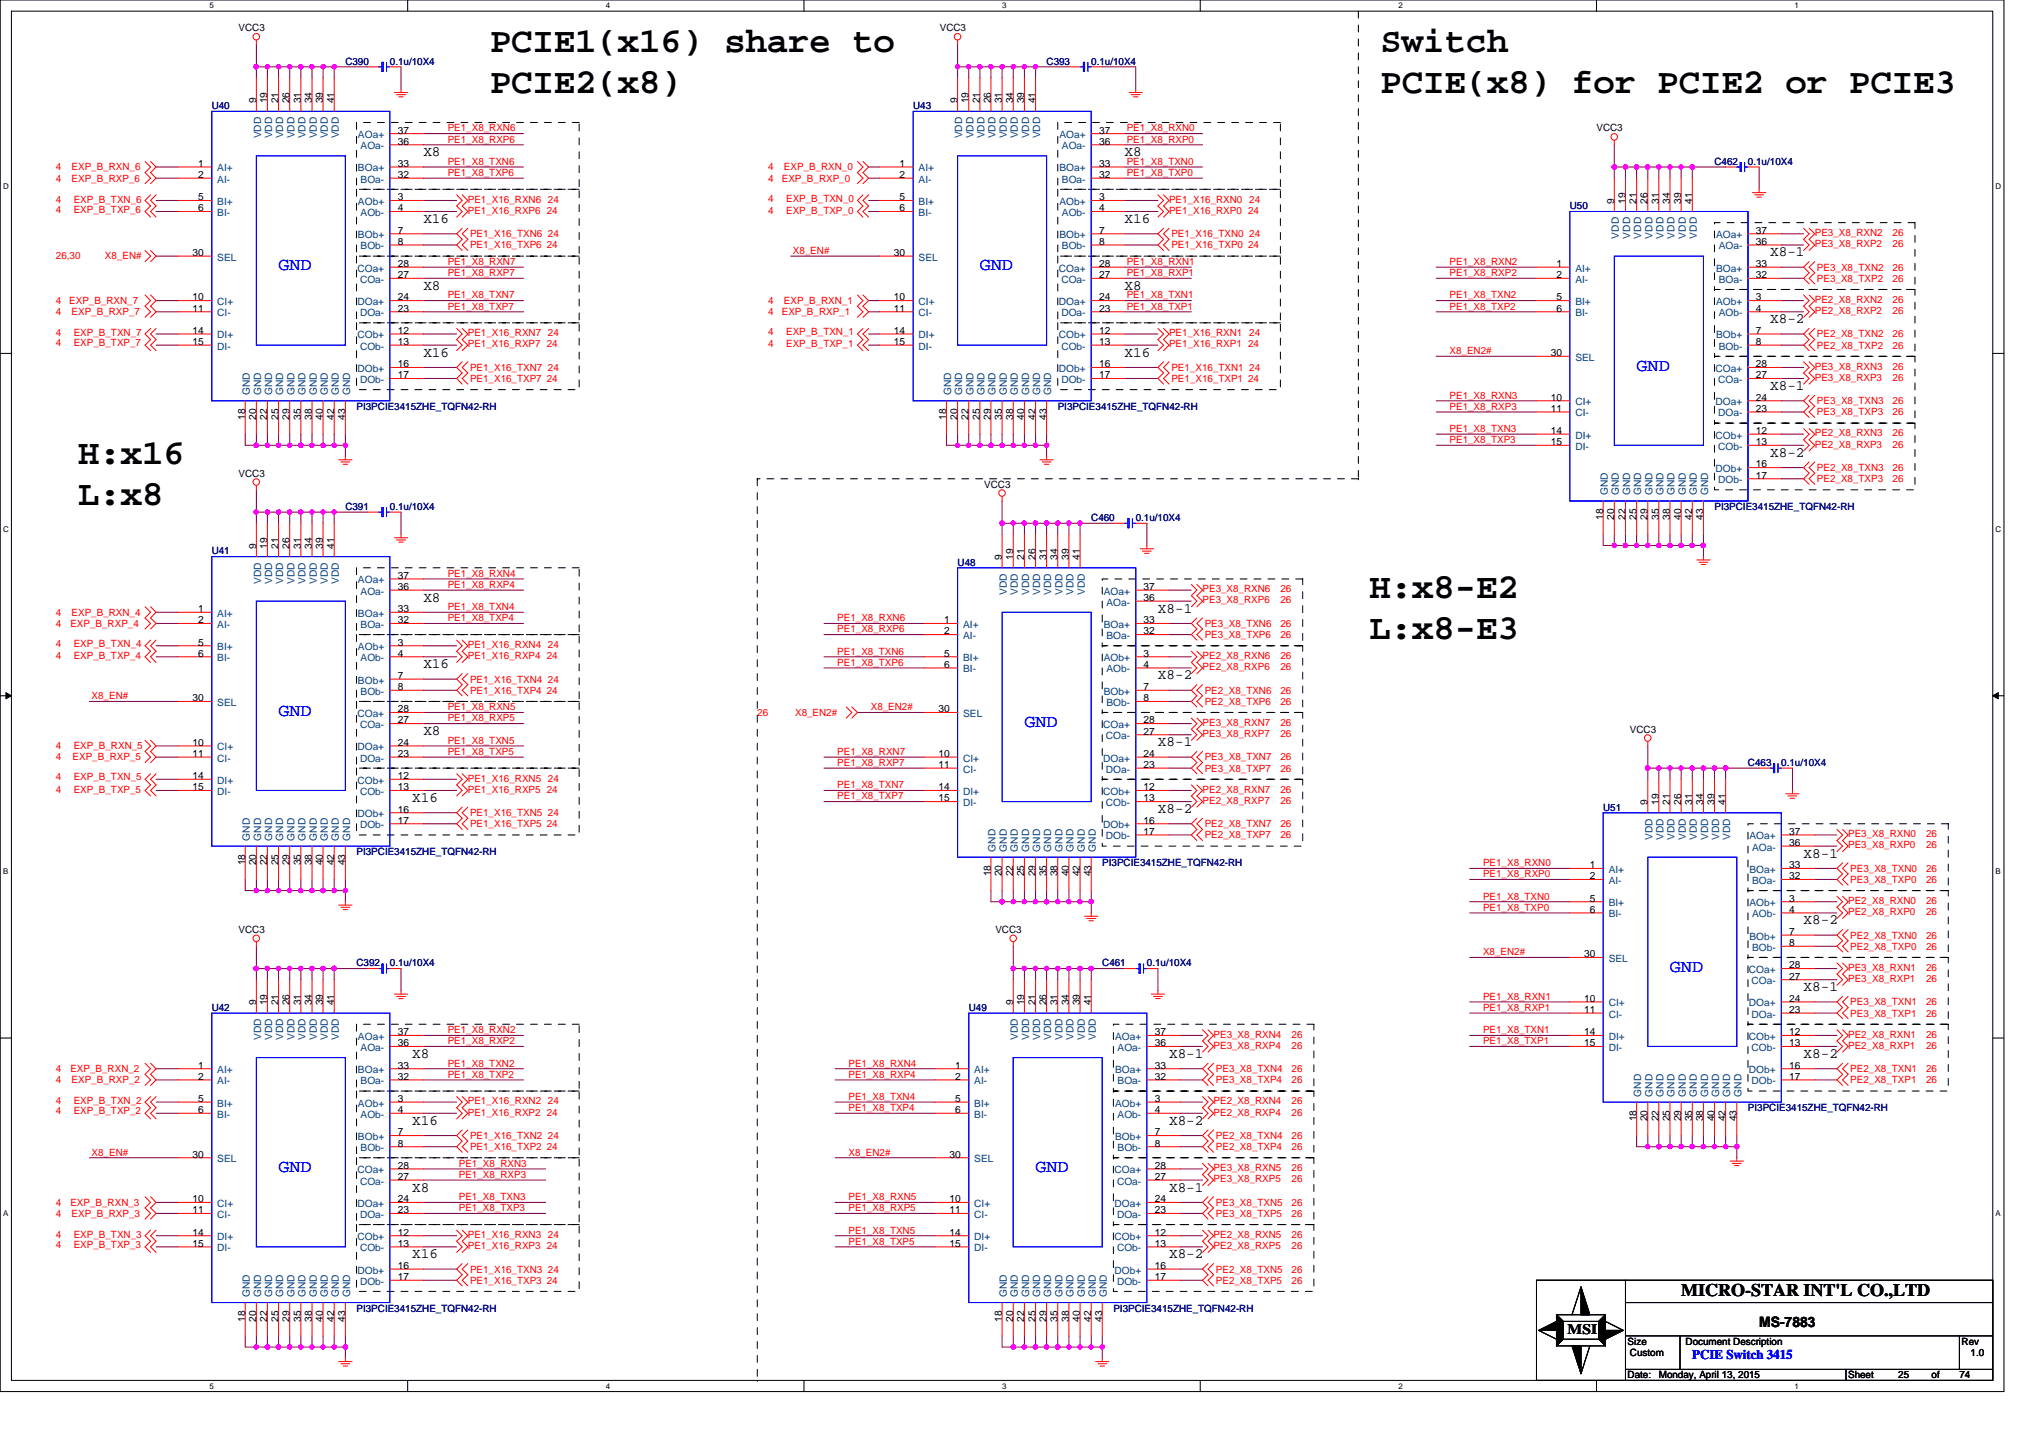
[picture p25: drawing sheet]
<svg xmlns="http://www.w3.org/2000/svg" width="297mm" height="210mm" viewBox="0 0 297 210" stroke-linecap="round" stroke-linejoin="round" font-family="sans-serif">
<defs><g id="words">
<g font-size="5.2">
<text x="71.6" y="7.6">PCIE1(x16) share to</text>
<text x="201.6" y="7.6">Switch</text>
<text x="71.6" y="13.6">PCIE2(x8)</text>
<text x="201.6" y="13.6">PCIE(x8) for PCIE2 or PCIE3</text>
<text x="11.4" y="67.8">H:x16</text>
<text x="11.4" y="73.7">L:x8</text>
<text x="200" y="87.3">H:x8-E2</text>
<text x="200" y="93.2">L:x8-E3</text>
</g>
<g font-size="2.6" fill="#00f">
<text x="40.7" y="39.5">GND</text>
<text x="143.1" y="39.5">GND</text>
<text x="239" y="54.1">GND</text>
<text x="40.7" y="104.5">GND</text>
<text x="149.6" y="106.1">GND</text>
<text x="243.9" y="141.9">GND</text>
<text x="40.7" y="171.1">GND</text>
<text x="151.2" y="171.1">GND</text>
</g>
<text font-size="2.6" x="245.5" y="189.3">MICRO-STAR INT'L CO.,LTD</text>
<g font-size="2.1">
<text x="61.8" y="22.8">X8</text>
<text x="164.2" y="22.8">X8</text>
<text x="61.8" y="32.6">X16</text>
<text x="164.2" y="32.6">X16</text>
<text x="258.5" y="37.4">X8-1</text>
<text x="61.8" y="42.3">X8</text>
<text x="164.2" y="42.3">X8</text>
<text x="258.5" y="47.2">X8-2</text>
<text x="61.8" y="52.1">X16</text>
<text x="164.2" y="52.1">X16</text>
<text x="258.5" y="56.9">X8-1</text>
<text x="258.5" y="66.7">X8-2</text>
<text x="61.8" y="87.8">X8</text>
<text x="169.1" y="89.4">X8-1</text>
<text x="61.8" y="97.6">X16</text>
<text x="169.1" y="99.2">X8-2</text>
<text x="61.8" y="107.3">X8</text>
<text x="169.1" y="109">X8-1</text>
<text x="60.2" y="117.1">X16</text>
<text x="169.1" y="118.7">X8-2</text>
<text x="263.4" y="125.2">X8-1</text>
<text x="263.4" y="135">X8-2</text>
<text x="263.4" y="144.7">X8-1</text>
<text x="60.2" y="154.5">X8</text>
<text x="170.7" y="154.5">X8-1</text>
<text x="263.4" y="154.5">X8-2</text>
<text x="60.2" y="164.2">X16</text>
<text x="170.7" y="164.2">X8-2</text>
<text x="60.2" y="174">X8</text>
<text x="170.7" y="174">X8-1</text>
<text x="60.2" y="183.7">X16</text>
<text x="170.7" y="183.7">X8-2</text>
<text x="228.9" y="194.9">MSI</text>
<text x="256.9" y="193.8">MS-7883</text>
</g>
<text font-size="1.9" fill="#00f" x="247.1" y="198.5">PCIE Switch 3415</text>
<g font-size="1.5">
<text x="34.8" y="4.6">VCC3</text>
<text x="137.2" y="4.6">VCC3</text>
<text x="37.4" y="15.1" transform="rotate(-90 37.4 15.1)">9</text>
<text x="39" y="15.1" transform="rotate(-90 39 15.1)">19</text>
<text x="40.7" y="15.1" transform="rotate(-90 40.7 15.1)">21</text>
<text x="42.3" y="15.1" transform="rotate(-90 42.3 15.1)">26</text>
<text x="43.9" y="15.1" transform="rotate(-90 43.9 15.1)">31</text>
<text x="45.5" y="15.1" transform="rotate(-90 45.5 15.1)">34</text>
<text x="47.2" y="15.1" transform="rotate(-90 47.2 15.1)">39</text>
<text x="48.8" y="15.1" transform="rotate(-90 48.8 15.1)">41</text>
<text x="139.8" y="15.1" transform="rotate(-90 139.8 15.1)">9</text>
<text x="141.5" y="15.1" transform="rotate(-90 141.5 15.1)">19</text>
<text x="143.1" y="15.1" transform="rotate(-90 143.1 15.1)">21</text>
<text x="144.7" y="15.1" transform="rotate(-90 144.7 15.1)">26</text>
<text x="146.3" y="15.1" transform="rotate(-90 146.3 15.1)">31</text>
<text x="148" y="15.1" transform="rotate(-90 148 15.1)">34</text>
<text x="149.6" y="15.1" transform="rotate(-90 149.6 15.1)">39</text>
<text x="151.2" y="15.1" transform="rotate(-90 151.2 15.1)">41</text>
<text x="58.1" y="21.1">36</text>
<text x="58.1" y="19.5">37</text>
<text x="160.5" y="21.1">36</text>
<text x="160.5" y="19.5">37</text>
<text x="233.1" y="19.2">VCC3</text>
<text x="29" y="24.4">1</text>
<text x="29" y="26">2</text>
<text x="29" y="29.3">5</text>
<text x="58.1" y="26">32</text>
<text x="58.1" y="29.3">3</text>
<text x="58.1" y="24.4">33</text>
<text x="131.4" y="24.4">1</text>
<text x="131.4" y="26">2</text>
<text x="131.4" y="29.3">5</text>
<text x="160.5" y="26">32</text>
<text x="160.5" y="29.3">3</text>
<text x="160.5" y="24.4">33</text>
<text x="235.7" y="29.7" transform="rotate(-90 235.7 29.7)">9</text>
<text x="237.4" y="29.7" transform="rotate(-90 237.4 29.7)">19</text>
<text x="239" y="29.7" transform="rotate(-90 239 29.7)">21</text>
<text x="240.6" y="29.7" transform="rotate(-90 240.6 29.7)">26</text>
<text x="242.2" y="29.7" transform="rotate(-90 242.2 29.7)">31</text>
<text x="243.9" y="29.7" transform="rotate(-90 243.9 29.7)">34</text>
<text x="245.5" y="29.7" transform="rotate(-90 245.5 29.7)">39</text>
<text x="247.1" y="29.7" transform="rotate(-90 247.1 29.7)">41</text>
<text x="29" y="30.9">6</text>
<text x="58.1" y="30.9">4</text>
<text x="58.1" y="35.8">8</text>
<text x="58.1" y="34.1">7</text>
<text x="131.4" y="30.9">6</text>
<text x="160.5" y="30.9">4</text>
<text x="160.5" y="35.8">8</text>
<text x="160.5" y="34.1">7</text>
<text x="256.4" y="35.8">36</text>
<text x="256.4" y="34.1">37</text>
<text x="28.1" y="37.4">30</text>
<text x="58.1" y="40.6">27</text>
<text x="58.1" y="39">28</text>
<text x="130.6" y="37.4">30</text>
<text x="160.5" y="40.6">27</text>
<text x="160.5" y="39">28</text>
<text x="227.3" y="39">1</text>
<text x="227.3" y="40.6">2</text>
<text x="256.4" y="40.6">32</text>
<text x="256.4" y="39">33</text>
<text x="28.1" y="43.9">10</text>
<text x="28.1" y="45.5">11</text>
<text x="58.1" y="45.5">23</text>
<text x="58.1" y="43.9">24</text>
<text x="130.6" y="43.9">10</text>
<text x="130.6" y="45.5">11</text>
<text x="160.5" y="45.5">23</text>
<text x="160.5" y="43.9">24</text>
<text x="227.3" y="43.9">5</text>
<text x="227.3" y="45.5">6</text>
<text x="256.4" y="45.5">4</text>
<text x="256.4" y="43.9">3</text>
<text x="28.1" y="48.7">14</text>
<text x="28.1" y="50.4">15</text>
<text x="58.1" y="50.4">13</text>
<text x="58.1" y="48.7">12</text>
<text x="58.1" y="53.6">16</text>
<text x="130.6" y="48.7">14</text>
<text x="130.6" y="50.4">15</text>
<text x="160.5" y="50.4">13</text>
<text x="160.5" y="48.7">12</text>
<text x="160.5" y="53.6">16</text>
<text x="226.5" y="52">30</text>
<text x="256.4" y="50.4">8</text>
<text x="256.4" y="48.7">7</text>
<text x="256.4" y="53.6">28</text>
<text x="58.1" y="55.2">17</text>
<text x="160.5" y="55.2">17</text>
<text x="226.5" y="58.5">10</text>
<text x="256.4" y="55.2">27</text>
<text x="256.4" y="58.5">24</text>
<text x="35.8" y="61.3" transform="rotate(-90 35.8 61.3)">18</text>
<text x="37.4" y="61.3" transform="rotate(-90 37.4 61.3)">20</text>
<text x="39" y="61.3" transform="rotate(-90 39 61.3)">22</text>
<text x="40.7" y="61.3" transform="rotate(-90 40.7 61.3)">25</text>
<text x="42.3" y="61.3" transform="rotate(-90 42.3 61.3)">29</text>
<text x="43.9" y="61.3" transform="rotate(-90 43.9 61.3)">35</text>
<text x="45.5" y="61.3" transform="rotate(-90 45.5 61.3)">38</text>
<text x="47.2" y="61.3" transform="rotate(-90 47.2 61.3)">40</text>
<text x="48.8" y="61.3" transform="rotate(-90 48.8 61.3)">42</text>
<text x="50.4" y="61.3" transform="rotate(-90 50.4 61.3)">43</text>
<text x="138.2" y="61.3" transform="rotate(-90 138.2 61.3)">18</text>
<text x="139.8" y="61.3" transform="rotate(-90 139.8 61.3)">20</text>
<text x="141.5" y="61.3" transform="rotate(-90 141.5 61.3)">22</text>
<text x="143.1" y="61.3" transform="rotate(-90 143.1 61.3)">25</text>
<text x="144.7" y="61.3" transform="rotate(-90 144.7 61.3)">29</text>
<text x="146.3" y="61.3" transform="rotate(-90 146.3 61.3)">35</text>
<text x="148" y="61.3" transform="rotate(-90 148 61.3)">38</text>
<text x="149.6" y="61.3" transform="rotate(-90 149.6 61.3)">40</text>
<text x="151.2" y="61.3" transform="rotate(-90 151.2 61.3)">42</text>
<text x="152.8" y="61.3" transform="rotate(-90 152.8 61.3)">43</text>
<text x="226.5" y="60.1">11</text>
<text x="226.5" y="63.4">14</text>
<text x="226.5" y="65">15</text>
<text x="256.4" y="65">13</text>
<text x="256.4" y="60.1">23</text>
<text x="256.4" y="63.4">12</text>
<text x="34.8" y="69.6">VCC3</text>
<text x="143.7" y="71.2">VCC3</text>
<text x="256.4" y="69.9">17</text>
<text x="256.4" y="68.3">16</text>
<text x="234.1" y="75.9" transform="rotate(-90 234.1 75.9)">18</text>
<text x="235.7" y="75.9" transform="rotate(-90 235.7 75.9)">20</text>
<text x="237.4" y="75.9" transform="rotate(-90 237.4 75.9)">22</text>
<text x="239" y="75.9" transform="rotate(-90 239 75.9)">25</text>
<text x="240.6" y="75.9" transform="rotate(-90 240.6 75.9)">29</text>
<text x="242.2" y="75.9" transform="rotate(-90 242.2 75.9)">35</text>
<text x="243.9" y="75.9" transform="rotate(-90 243.9 75.9)">38</text>
<text x="245.5" y="75.9" transform="rotate(-90 245.5 75.9)">40</text>
<text x="247.1" y="75.9" transform="rotate(-90 247.1 75.9)">42</text>
<text x="248.7" y="75.9" transform="rotate(-90 248.7 75.9)">43</text>
<text x="37.4" y="80.1" transform="rotate(-90 37.4 80.1)">9</text>
<text x="39" y="80.1" transform="rotate(-90 39 80.1)">19</text>
<text x="40.7" y="80.1" transform="rotate(-90 40.7 80.1)">21</text>
<text x="42.3" y="80.1" transform="rotate(-90 42.3 80.1)">26</text>
<text x="43.9" y="80.1" transform="rotate(-90 43.9 80.1)">31</text>
<text x="45.5" y="80.1" transform="rotate(-90 45.5 80.1)">34</text>
<text x="47.2" y="80.1" transform="rotate(-90 47.2 80.1)">39</text>
<text x="48.8" y="80.1" transform="rotate(-90 48.8 80.1)">41</text>
<text x="146.3" y="81.8" transform="rotate(-90 146.3 81.8)">9</text>
<text x="148" y="81.8" transform="rotate(-90 148 81.8)">19</text>
<text x="149.6" y="81.8" transform="rotate(-90 149.6 81.8)">21</text>
<text x="151.2" y="81.8" transform="rotate(-90 151.2 81.8)">26</text>
<text x="152.8" y="81.8" transform="rotate(-90 152.8 81.8)">31</text>
<text x="154.5" y="81.8" transform="rotate(-90 154.5 81.8)">34</text>
<text x="156.1" y="81.8" transform="rotate(-90 156.1 81.8)">39</text>
<text x="157.7" y="81.8" transform="rotate(-90 157.7 81.8)">41</text>
<text x="29" y="89.4">1</text>
<text x="58.1" y="86.1">36</text>
<text x="58.1" y="84.5">37</text>
<text x="58.1" y="89.4">33</text>
<text x="167" y="87.8">36</text>
<text x="167" y="86.1">37</text>
<text x="29" y="91">2</text>
<text x="29" y="94.3">5</text>
<text x="29" y="95.9">6</text>
<text x="58.1" y="95.9">4</text>
<text x="58.1" y="91">32</text>
<text x="58.1" y="94.3">3</text>
<text x="137.9" y="91">1</text>
<text x="137.9" y="92.6">2</text>
<text x="137.9" y="95.9">5</text>
<text x="167" y="92.6">32</text>
<text x="167" y="95.9">3</text>
<text x="167" y="91">33</text>
<text x="58.1" y="100.8">8</text>
<text x="58.1" y="99.1">7</text>
<text x="137.9" y="97.5">6</text>
<text x="167" y="97.5">4</text>
<text x="167" y="100.8">7</text>
<text x="28.1" y="102.4">30</text>
<text x="58.1" y="105.6">27</text>
<text x="58.1" y="104">28</text>
<text x="137.1" y="104">30</text>
<text x="167" y="102.4">8</text>
<text x="167" y="107.3">27</text>
<text x="167" y="105.6">28</text>
<text x="238" y="107">VCC3</text>
<text x="28.1" y="108.9">10</text>
<text x="28.1" y="110.5">11</text>
<text x="28.1" y="113.8">14</text>
<text x="58.1" y="110.5">23</text>
<text x="58.1" y="113.8">12</text>
<text x="58.1" y="108.9">24</text>
<text x="137.1" y="110.5">10</text>
<text x="137.1" y="112.1">11</text>
<text x="167" y="112.1">23</text>
<text x="167" y="110.5">24</text>
<text x="28.1" y="115.4">15</text>
<text x="58.1" y="115.4">13</text>
<text x="58.1" y="118.7">16</text>
<text x="137.1" y="115.4">14</text>
<text x="137.1" y="117">15</text>
<text x="167" y="117">13</text>
<text x="167" y="115.4">12</text>
<text x="240.6" y="117.5" transform="rotate(-90 240.6 117.5)">9</text>
<text x="242.2" y="117.5" transform="rotate(-90 242.2 117.5)">19</text>
<text x="243.9" y="117.5" transform="rotate(-90 243.9 117.5)">21</text>
<text x="245.5" y="117.5" transform="rotate(-90 245.5 117.5)">26</text>
<text x="247.1" y="117.5" transform="rotate(-90 247.1 117.5)">31</text>
<text x="248.7" y="117.5" transform="rotate(-90 248.7 117.5)">34</text>
<text x="250.4" y="117.5" transform="rotate(-90 250.4 117.5)">39</text>
<text x="252" y="117.5" transform="rotate(-90 252 117.5)">41</text>
<text x="58.1" y="120.3">17</text>
<text x="167" y="121.9">17</text>
<text x="167" y="120.3">16</text>
<text x="261.3" y="123.5">36</text>
<text x="261.3" y="121.9">37</text>
<text x="35.8" y="126.3" transform="rotate(-90 35.8 126.3)">18</text>
<text x="37.4" y="126.3" transform="rotate(-90 37.4 126.3)">20</text>
<text x="39" y="126.3" transform="rotate(-90 39 126.3)">22</text>
<text x="40.7" y="126.3" transform="rotate(-90 40.7 126.3)">25</text>
<text x="42.3" y="126.3" transform="rotate(-90 42.3 126.3)">29</text>
<text x="43.9" y="126.3" transform="rotate(-90 43.9 126.3)">35</text>
<text x="45.5" y="126.3" transform="rotate(-90 45.5 126.3)">38</text>
<text x="47.2" y="126.3" transform="rotate(-90 47.2 126.3)">40</text>
<text x="48.8" y="126.3" transform="rotate(-90 48.8 126.3)">42</text>
<text x="50.4" y="126.3" transform="rotate(-90 50.4 126.3)">43</text>
<text x="144.7" y="128" transform="rotate(-90 144.7 128)">18</text>
<text x="146.3" y="128" transform="rotate(-90 146.3 128)">20</text>
<text x="148" y="128" transform="rotate(-90 148 128)">22</text>
<text x="149.6" y="128" transform="rotate(-90 149.6 128)">25</text>
<text x="151.2" y="128" transform="rotate(-90 151.2 128)">29</text>
<text x="152.8" y="128" transform="rotate(-90 152.8 128)">35</text>
<text x="154.5" y="128" transform="rotate(-90 154.5 128)">38</text>
<text x="156.1" y="128" transform="rotate(-90 156.1 128)">40</text>
<text x="157.7" y="128" transform="rotate(-90 157.7 128)">42</text>
<text x="159.3" y="128" transform="rotate(-90 159.3 128)">43</text>
<text x="232.2" y="126.8">1</text>
<text x="232.2" y="128.4">2</text>
<text x="232.2" y="131.7">5</text>
<text x="261.3" y="128.4">32</text>
<text x="261.3" y="131.7">3</text>
<text x="261.3" y="126.8">33</text>
<text x="34.8" y="136.2">VCC3</text>
<text x="145.4" y="136.2">VCC3</text>
<text x="232.2" y="133.3">6</text>
<text x="261.3" y="133.3">4</text>
<text x="261.3" y="136.5">7</text>
<text x="231.3" y="139.8">30</text>
<text x="261.3" y="138.2">8</text>
<text x="261.3" y="143">27</text>
<text x="261.3" y="141.4">28</text>
<text x="37.4" y="146.8" transform="rotate(-90 37.4 146.8)">9</text>
<text x="39" y="146.8" transform="rotate(-90 39 146.8)">19</text>
<text x="40.7" y="146.8" transform="rotate(-90 40.7 146.8)">21</text>
<text x="42.3" y="146.8" transform="rotate(-90 42.3 146.8)">26</text>
<text x="43.9" y="146.8" transform="rotate(-90 43.9 146.8)">31</text>
<text x="45.5" y="146.8" transform="rotate(-90 45.5 146.8)">34</text>
<text x="47.2" y="146.8" transform="rotate(-90 47.2 146.8)">39</text>
<text x="48.8" y="146.8" transform="rotate(-90 48.8 146.8)">41</text>
<text x="148" y="146.8" transform="rotate(-90 148 146.8)">9</text>
<text x="149.6" y="146.8" transform="rotate(-90 149.6 146.8)">19</text>
<text x="151.2" y="146.8" transform="rotate(-90 151.2 146.8)">21</text>
<text x="152.8" y="146.8" transform="rotate(-90 152.8 146.8)">26</text>
<text x="154.5" y="146.8" transform="rotate(-90 154.5 146.8)">31</text>
<text x="156.1" y="146.8" transform="rotate(-90 156.1 146.8)">34</text>
<text x="157.7" y="146.8" transform="rotate(-90 157.7 146.8)">39</text>
<text x="159.3" y="146.8" transform="rotate(-90 159.3 146.8)">41</text>
<text x="231.3" y="146.3">10</text>
<text x="231.3" y="147.9">11</text>
<text x="261.3" y="147.9">23</text>
<text x="261.3" y="146.3">24</text>
<text x="58.1" y="152.8">36</text>
<text x="58.1" y="151.2">37</text>
<text x="168.6" y="152.8">36</text>
<text x="168.6" y="151.2">37</text>
<text x="231.3" y="151.2">14</text>
<text x="231.3" y="152.8">15</text>
<text x="261.3" y="152.8">13</text>
<text x="261.3" y="151.2">12</text>
<text x="29" y="156">1</text>
<text x="29" y="157.7">2</text>
<text x="29" y="160.9">5</text>
<text x="58.1" y="157.7">32</text>
<text x="58.1" y="160.9">3</text>
<text x="58.1" y="156">33</text>
<text x="139.5" y="156">1</text>
<text x="139.5" y="157.7">2</text>
<text x="139.5" y="160.9">5</text>
<text x="168.6" y="157.7">32</text>
<text x="168.6" y="160.9">3</text>
<text x="168.6" y="156">33</text>
<text x="261.3" y="157.7">17</text>
<text x="261.3" y="156">16</text>
<text x="29" y="162.5">6</text>
<text x="58.1" y="162.5">4</text>
<text x="58.1" y="167.4">8</text>
<text x="58.1" y="165.8">7</text>
<text x="139.5" y="162.5">6</text>
<text x="168.6" y="162.5">4</text>
<text x="168.6" y="167.4">8</text>
<text x="168.6" y="165.8">7</text>
<text x="239" y="163.7" transform="rotate(-90 239 163.7)">18</text>
<text x="240.6" y="163.7" transform="rotate(-90 240.6 163.7)">20</text>
<text x="242.2" y="163.7" transform="rotate(-90 242.2 163.7)">22</text>
<text x="243.9" y="163.7" transform="rotate(-90 243.9 163.7)">25</text>
<text x="245.5" y="163.7" transform="rotate(-90 245.5 163.7)">29</text>
<text x="247.1" y="163.7" transform="rotate(-90 247.1 163.7)">35</text>
<text x="248.7" y="163.7" transform="rotate(-90 248.7 163.7)">38</text>
<text x="250.4" y="163.7" transform="rotate(-90 250.4 163.7)">40</text>
<text x="252" y="163.7" transform="rotate(-90 252 163.7)">42</text>
<text x="253.6" y="163.7" transform="rotate(-90 253.6 163.7)">43</text>
<text x="28.1" y="169">30</text>
<text x="58.1" y="172.3">27</text>
<text x="58.1" y="170.7">28</text>
<text x="138.7" y="169">30</text>
<text x="168.6" y="172.3">27</text>
<text x="168.6" y="170.7">28</text>
<text x="28.1" y="175.6">10</text>
<text x="28.1" y="177.2">11</text>
<text x="58.1" y="177.2">23</text>
<text x="58.1" y="175.6">24</text>
<text x="138.7" y="175.6">10</text>
<text x="138.7" y="177.2">11</text>
<text x="168.6" y="177.2">23</text>
<text x="168.6" y="175.6">24</text>
<text x="28.1" y="180.4">14</text>
<text x="28.1" y="182.1">15</text>
<text x="58.1" y="182.1">13</text>
<text x="58.1" y="180.4">12</text>
<text x="58.1" y="185.3">16</text>
<text x="138.7" y="180.4">14</text>
<text x="138.7" y="182.1">15</text>
<text x="168.6" y="182.1">13</text>
<text x="168.6" y="180.4">12</text>
<text x="168.6" y="185.3">16</text>
<text x="58.1" y="186.9">17</text>
<text x="168.6" y="186.9">17</text>
<text x="35.8" y="193" transform="rotate(-90 35.8 193)">18</text>
<text x="37.4" y="193" transform="rotate(-90 37.4 193)">20</text>
<text x="39" y="193" transform="rotate(-90 39 193)">22</text>
<text x="40.7" y="193" transform="rotate(-90 40.7 193)">25</text>
<text x="42.3" y="193" transform="rotate(-90 42.3 193)">29</text>
<text x="43.9" y="193" transform="rotate(-90 43.9 193)">35</text>
<text x="45.5" y="193" transform="rotate(-90 45.5 193)">38</text>
<text x="47.2" y="193" transform="rotate(-90 47.2 193)">40</text>
<text x="48.8" y="193" transform="rotate(-90 48.8 193)">42</text>
<text x="50.4" y="193" transform="rotate(-90 50.4 193)">43</text>
<text x="146.3" y="193" transform="rotate(-90 146.3 193)">18</text>
<text x="148" y="193" transform="rotate(-90 148 193)">20</text>
<text x="149.6" y="193" transform="rotate(-90 149.6 193)">22</text>
<text x="151.2" y="193" transform="rotate(-90 151.2 193)">25</text>
<text x="152.8" y="193" transform="rotate(-90 152.8 193)">29</text>
<text x="154.5" y="193" transform="rotate(-90 154.5 193)">35</text>
<text x="156.1" y="193" transform="rotate(-90 156.1 193)">38</text>
<text x="157.7" y="193" transform="rotate(-90 157.7 193)">40</text>
<text x="159.3" y="193" transform="rotate(-90 159.3 193)">42</text>
<text x="160.9" y="193" transform="rotate(-90 160.9 193)">43</text>
<text x="237.7" y="196.4">Size</text>
<text x="246.2" y="196.4">Document Description</text>
<text x="286.5" y="196.4">Rev</text>
<text x="237.7" y="201.3">Date:</text>
<text x="238" y="198">Custom</text>
<text x="242.2" y="201.3">Monday, April 13, 2015</text>
<text x="269.9" y="201.3">Sheet</text>
<text x="277.2" y="201.3">25</text>
<text x="282.1" y="201.3">of</text>
<text x="286.1" y="201.3">74</text>
<text x="287.8" y="198">1.0</text>
</g>
<g font-size="1.5" fill="#000080">
<text x="50.4" y="9.4">C390</text>
<text x="56.9" y="9.4">0.1u/10X4</text>
<text x="152.8" y="9.4">C393</text>
<text x="159.4" y="9.4">0.1u/10X4</text>
<text x="30.9" y="15.9">U40</text>
<text x="133.3" y="15.9">U43</text>
<text x="250.4" y="24.1">C462</text>
<text x="255.3" y="24.1">0.1u/10X4</text>
<text x="229.3" y="30.6">U50</text>
<text x="52.1" y="59.8">PI3PCIE3415ZHE_TQFN42-RH</text>
<text x="154.5" y="59.8">PI3PCIE3415ZHE_TQFN42-RH</text>
<text x="50.4" y="74.5">C391</text>
<text x="56.9" y="74.5">0.1u/10X4</text>
<text x="159.4" y="76.1">C460</text>
<text x="165.9" y="76.1">0.1u/10X4</text>
<text x="250.4" y="74.5">PI3PCIE3415ZHE_TQFN42-RH</text>
<text x="30.9" y="81">U41</text>
<text x="139.8" y="82.6">U48</text>
<text x="255.3" y="111.9">C463</text>
<text x="260.1" y="111.9">0.1u/10X4</text>
<text x="234.1" y="118.4">U51</text>
<text x="52.1" y="124.9">PI3PCIE3415ZHE_TQFN42-RH</text>
<text x="161" y="126.5">PI3PCIE3415ZHE_TQFN42-RH</text>
<text x="52.1" y="141.1">C392</text>
<text x="56.9" y="141.1">0.1u/10X4</text>
<text x="161" y="141.1">C461</text>
<text x="167.5" y="141.1">0.1u/10X4</text>
<text x="30.9" y="147.6">U42</text>
<text x="141.5" y="147.6">U49</text>
<text x="255.3" y="162.2">PI3PCIE3415ZHE_TQFN42-RH</text>
<text x="52.1" y="191.5">PI3PCIE3415ZHE_TQFN42-RH</text>
<text x="162.6" y="191.5">PI3PCIE3415ZHE_TQFN42-RH</text>
</g>
<g font-size="1.5" fill="#004080">
<text x="38.1" y="20.2" transform="rotate(-90 38.1 20.2)">VDD</text>
<text x="39.7" y="20.2" transform="rotate(-90 39.7 20.2)">VDD</text>
<text x="41.4" y="20.2" transform="rotate(-90 41.4 20.2)">VDD</text>
<text x="43" y="20.2" transform="rotate(-90 43 20.2)">VDD</text>
<text x="44.6" y="20.2" transform="rotate(-90 44.6 20.2)">VDD</text>
<text x="46.2" y="20.2" transform="rotate(-90 46.2 20.2)">VDD</text>
<text x="47.9" y="20.2" transform="rotate(-90 47.9 20.2)">VDD</text>
<text x="49.5" y="20.2" transform="rotate(-90 49.5 20.2)">VDD</text>
<text x="52.3" y="20.2">AOa+</text>
<text x="52.7" y="21.8">AOa-</text>
<text x="140.5" y="20.2" transform="rotate(-90 140.5 20.2)">VDD</text>
<text x="142.2" y="20.2" transform="rotate(-90 142.2 20.2)">VDD</text>
<text x="143.8" y="20.2" transform="rotate(-90 143.8 20.2)">VDD</text>
<text x="145.4" y="20.2" transform="rotate(-90 145.4 20.2)">VDD</text>
<text x="147" y="20.2" transform="rotate(-90 147 20.2)">VDD</text>
<text x="148.7" y="20.2" transform="rotate(-90 148.7 20.2)">VDD</text>
<text x="150.3" y="20.2" transform="rotate(-90 150.3 20.2)">VDD</text>
<text x="151.9" y="20.2" transform="rotate(-90 151.9 20.2)">VDD</text>
<text x="154.7" y="20.2">AOa+</text>
<text x="155.1" y="21.8">AOa-</text>
<text x="31.7" y="25">AI+</text>
<text x="31.7" y="26.7">AI-</text>
<text x="31.7" y="29.9">BI+</text>
<text x="52.3" y="29.9">AOb+</text>
<text x="52.3" y="25">BOa+</text>
<text x="52.7" y="26.7">BOa-</text>
<text x="134.2" y="25">AI+</text>
<text x="134.2" y="26.7">AI-</text>
<text x="134.2" y="29.9">BI+</text>
<text x="154.7" y="29.9">AOb+</text>
<text x="154.7" y="25">BOa+</text>
<text x="155.1" y="26.7">BOa-</text>
<text x="31.7" y="31.5">BI-</text>
<text x="52.3" y="34.8">BOb+</text>
<text x="52.7" y="31.5">AOb-</text>
<text x="134.2" y="31.5">BI-</text>
<text x="154.7" y="34.8">BOb+</text>
<text x="155.1" y="31.5">AOb-</text>
<text x="236.4" y="34.8" transform="rotate(-90 236.4 34.8)">VDD</text>
<text x="238.1" y="34.8" transform="rotate(-90 238.1 34.8)">VDD</text>
<text x="239.7" y="34.8" transform="rotate(-90 239.7 34.8)">VDD</text>
<text x="241.3" y="34.8" transform="rotate(-90 241.3 34.8)">VDD</text>
<text x="242.9" y="34.8" transform="rotate(-90 242.9 34.8)">VDD</text>
<text x="244.6" y="34.8" transform="rotate(-90 244.6 34.8)">VDD</text>
<text x="246.2" y="34.8" transform="rotate(-90 246.2 34.8)">VDD</text>
<text x="247.8" y="34.8" transform="rotate(-90 247.8 34.8)">VDD</text>
<text x="250.6" y="34.8">AOa+</text>
<text x="31.7" y="38.1">SEL</text>
<text x="52.2" y="39.7">COa+</text>
<text x="52.6" y="41.3">COa-</text>
<text x="52.7" y="36.4">BOb-</text>
<text x="134.2" y="38.1">SEL</text>
<text x="154.6" y="39.7">COa+</text>
<text x="155" y="41.3">COa-</text>
<text x="155.1" y="36.4">BOb-</text>
<text x="230.1" y="39.7">AI+</text>
<text x="230.1" y="41.3">AI-</text>
<text x="250.6" y="39.7">BOa+</text>
<text x="251" y="36.4">AOa-</text>
<text x="251" y="41.3">BOa-</text>
<text x="31.7" y="44.6">CI+</text>
<text x="31.7" y="46.2">CI-</text>
<text x="52.2" y="44.6">DOa+</text>
<text x="52.6" y="46.2">DOa-</text>
<text x="134.2" y="44.6">CI+</text>
<text x="134.2" y="46.2">CI-</text>
<text x="154.6" y="44.6">DOa+</text>
<text x="155" y="46.2">DOa-</text>
<text x="230.1" y="44.6">BI+</text>
<text x="230.1" y="46.2">BI-</text>
<text x="250.6" y="44.6">AOb+</text>
<text x="251" y="46.2">AOb-</text>
<text x="31.7" y="49.4">DI+</text>
<text x="31.7" y="51.1">DI-</text>
<text x="52.2" y="49.4">COb+</text>
<text x="52.6" y="51.1">COb-</text>
<text x="134.2" y="49.4">DI+</text>
<text x="134.2" y="51.1">DI-</text>
<text x="154.6" y="49.4">COb+</text>
<text x="155" y="51.1">COb-</text>
<text x="230.1" y="52.7">SEL</text>
<text x="250.6" y="49.4">BOb+</text>
<text x="251" y="51.1">BOb-</text>
<text x="36.5" y="57.7" transform="rotate(-90 36.5 57.7)">GND</text>
<text x="38.1" y="57.7" transform="rotate(-90 38.1 57.7)">GND</text>
<text x="39.7" y="57.7" transform="rotate(-90 39.7 57.7)">GND</text>
<text x="41.4" y="57.7" transform="rotate(-90 41.4 57.7)">GND</text>
<text x="43" y="57.7" transform="rotate(-90 43 57.7)">GND</text>
<text x="44.6" y="57.7" transform="rotate(-90 44.6 57.7)">GND</text>
<text x="46.2" y="57.7" transform="rotate(-90 46.2 57.7)">GND</text>
<text x="47.9" y="57.7" transform="rotate(-90 47.9 57.7)">GND</text>
<text x="49.5" y="57.7" transform="rotate(-90 49.5 57.7)">GND</text>
<text x="51.1" y="57.7" transform="rotate(-90 51.1 57.7)">GND</text>
<text x="52.2" y="54.3">DOb+</text>
<text x="52.6" y="55.9">DOb-</text>
<text x="138.9" y="57.7" transform="rotate(-90 138.9 57.7)">GND</text>
<text x="140.5" y="57.7" transform="rotate(-90 140.5 57.7)">GND</text>
<text x="142.2" y="57.7" transform="rotate(-90 142.2 57.7)">GND</text>
<text x="143.8" y="57.7" transform="rotate(-90 143.8 57.7)">GND</text>
<text x="145.4" y="57.7" transform="rotate(-90 145.4 57.7)">GND</text>
<text x="147" y="57.7" transform="rotate(-90 147 57.7)">GND</text>
<text x="148.7" y="57.7" transform="rotate(-90 148.7 57.7)">GND</text>
<text x="150.3" y="57.7" transform="rotate(-90 150.3 57.7)">GND</text>
<text x="151.9" y="57.7" transform="rotate(-90 151.9 57.7)">GND</text>
<text x="153.5" y="57.7" transform="rotate(-90 153.5 57.7)">GND</text>
<text x="154.6" y="54.3">DOb+</text>
<text x="155" y="55.9">DOb-</text>
<text x="230.1" y="59.2">CI+</text>
<text x="250.5" y="54.3">COa+</text>
<text x="250.5" y="59.2">DOa+</text>
<text x="250.9" y="55.9">COa-</text>
<text x="230.1" y="60.8">CI-</text>
<text x="230.1" y="64.1">DI+</text>
<text x="230.1" y="65.7">DI-</text>
<text x="250.5" y="64.1">COb+</text>
<text x="250.9" y="65.7">COb-</text>
<text x="250.9" y="60.8">DOa-</text>
<text x="250.5" y="68.9">DOb+</text>
<text x="250.9" y="70.6">DOb-</text>
<text x="234.8" y="72.3" transform="rotate(-90 234.8 72.3)">GND</text>
<text x="236.4" y="72.3" transform="rotate(-90 236.4 72.3)">GND</text>
<text x="238.1" y="72.3" transform="rotate(-90 238.1 72.3)">GND</text>
<text x="239.7" y="72.3" transform="rotate(-90 239.7 72.3)">GND</text>
<text x="241.3" y="72.3" transform="rotate(-90 241.3 72.3)">GND</text>
<text x="242.9" y="72.3" transform="rotate(-90 242.9 72.3)">GND</text>
<text x="244.6" y="72.3" transform="rotate(-90 244.6 72.3)">GND</text>
<text x="246.2" y="72.3" transform="rotate(-90 246.2 72.3)">GND</text>
<text x="247.8" y="72.3" transform="rotate(-90 247.8 72.3)">GND</text>
<text x="249.4" y="72.3" transform="rotate(-90 249.4 72.3)">GND</text>
<text x="38.1" y="85.2" transform="rotate(-90 38.1 85.2)">VDD</text>
<text x="39.7" y="85.2" transform="rotate(-90 39.7 85.2)">VDD</text>
<text x="41.4" y="85.2" transform="rotate(-90 41.4 85.2)">VDD</text>
<text x="43" y="85.2" transform="rotate(-90 43 85.2)">VDD</text>
<text x="44.6" y="85.2" transform="rotate(-90 44.6 85.2)">VDD</text>
<text x="46.2" y="85.2" transform="rotate(-90 46.2 85.2)">VDD</text>
<text x="47.9" y="85.2" transform="rotate(-90 47.9 85.2)">VDD</text>
<text x="49.5" y="85.2" transform="rotate(-90 49.5 85.2)">VDD</text>
<text x="52.3" y="85.2">AOa+</text>
<text x="52.7" y="86.8">AOa-</text>
<text x="147" y="86.9" transform="rotate(-90 147 86.9)">VDD</text>
<text x="148.7" y="86.9" transform="rotate(-90 148.7 86.9)">VDD</text>
<text x="150.3" y="86.9" transform="rotate(-90 150.3 86.9)">VDD</text>
<text x="151.9" y="86.9" transform="rotate(-90 151.9 86.9)">VDD</text>
<text x="153.5" y="86.9" transform="rotate(-90 153.5 86.9)">VDD</text>
<text x="155.1" y="86.9" transform="rotate(-90 155.1 86.9)">VDD</text>
<text x="156.8" y="86.9" transform="rotate(-90 156.8 86.9)">VDD</text>
<text x="158.4" y="86.9" transform="rotate(-90 158.4 86.9)">VDD</text>
<text x="161.2" y="86.8">AOa+</text>
<text x="161.6" y="88.4">AOa-</text>
<text x="31.7" y="90.1">AI+</text>
<text x="31.7" y="91.7">AI-</text>
<text x="31.7" y="95">BI+</text>
<text x="52.3" y="95">AOb+</text>
<text x="52.3" y="90.1">BOa+</text>
<text x="52.7" y="91.7">BOa-</text>
<text x="140.6" y="91.7">AI+</text>
<text x="140.6" y="93.3">AI-</text>
<text x="161.2" y="91.7">BOa+</text>
<text x="161.6" y="93.3">BOa-</text>
<text x="31.7" y="96.6">BI-</text>
<text x="52.3" y="99.8">BOb+</text>
<text x="52.7" y="96.6">AOb-</text>
<text x="52.7" y="101.5">BOb-</text>
<text x="140.6" y="96.6">BI+</text>
<text x="140.6" y="98.2">BI-</text>
<text x="161.2" y="96.6">AOb+</text>
<text x="161.2" y="101.5">BOb+</text>
<text x="161.6" y="98.2">AOb-</text>
<text x="31.7" y="103.1">SEL</text>
<text x="52.2" y="104.7">COa+</text>
<text x="52.6" y="106.3">COa-</text>
<text x="140.6" y="104.7">SEL</text>
<text x="161.1" y="106.3">COa+</text>
<text x="161.5" y="107.9">COa-</text>
<text x="161.6" y="103.1">BOb-</text>
<text x="31.7" y="109.6">CI+</text>
<text x="31.7" y="111.2">CI-</text>
<text x="52.2" y="109.6">DOa+</text>
<text x="52.6" y="111.2">DOa-</text>
<text x="140.6" y="111.2">CI+</text>
<text x="140.6" y="112.8">CI-</text>
<text x="161.1" y="111.2">DOa+</text>
<text x="161.5" y="112.8">DOa-</text>
<text x="31.7" y="114.4">DI+</text>
<text x="31.7" y="116.1">DI-</text>
<text x="52.2" y="114.4">COb+</text>
<text x="52.2" y="119.3">DOb+</text>
<text x="52.6" y="116.1">COb-</text>
<text x="140.6" y="116.1">DI+</text>
<text x="140.6" y="117.7">DI-</text>
<text x="161.1" y="116.1">COb+</text>
<text x="161.5" y="117.7">COb-</text>
<text x="36.5" y="122.7" transform="rotate(-90 36.5 122.7)">GND</text>
<text x="38.1" y="122.7" transform="rotate(-90 38.1 122.7)">GND</text>
<text x="39.7" y="122.7" transform="rotate(-90 39.7 122.7)">GND</text>
<text x="41.4" y="122.7" transform="rotate(-90 41.4 122.7)">GND</text>
<text x="43" y="122.7" transform="rotate(-90 43 122.7)">GND</text>
<text x="44.6" y="122.7" transform="rotate(-90 44.6 122.7)">GND</text>
<text x="46.2" y="122.7" transform="rotate(-90 46.2 122.7)">GND</text>
<text x="47.9" y="122.7" transform="rotate(-90 47.9 122.7)">GND</text>
<text x="49.5" y="122.7" transform="rotate(-90 49.5 122.7)">GND</text>
<text x="51.1" y="122.7" transform="rotate(-90 51.1 122.7)">GND</text>
<text x="52.6" y="120.9">DOb-</text>
<text x="145.4" y="124.4" transform="rotate(-90 145.4 124.4)">GND</text>
<text x="147" y="124.4" transform="rotate(-90 147 124.4)">GND</text>
<text x="148.7" y="124.4" transform="rotate(-90 148.7 124.4)">GND</text>
<text x="150.3" y="124.4" transform="rotate(-90 150.3 124.4)">GND</text>
<text x="151.9" y="124.4" transform="rotate(-90 151.9 124.4)">GND</text>
<text x="153.5" y="124.4" transform="rotate(-90 153.5 124.4)">GND</text>
<text x="155.1" y="124.4" transform="rotate(-90 155.1 124.4)">GND</text>
<text x="156.8" y="124.4" transform="rotate(-90 156.8 124.4)">GND</text>
<text x="158.4" y="124.4" transform="rotate(-90 158.4 124.4)">GND</text>
<text x="160" y="124.4" transform="rotate(-90 160 124.4)">GND</text>
<text x="161.1" y="120.9">DOb+</text>
<text x="161.5" y="122.6">DOb-</text>
<text x="241.3" y="122.6" transform="rotate(-90 241.3 122.6)">VDD</text>
<text x="242.9" y="122.6" transform="rotate(-90 242.9 122.6)">VDD</text>
<text x="244.6" y="122.6" transform="rotate(-90 244.6 122.6)">VDD</text>
<text x="246.2" y="122.6" transform="rotate(-90 246.2 122.6)">VDD</text>
<text x="247.8" y="122.6" transform="rotate(-90 247.8 122.6)">VDD</text>
<text x="249.4" y="122.6" transform="rotate(-90 249.4 122.6)">VDD</text>
<text x="251.1" y="122.6" transform="rotate(-90 251.1 122.6)">VDD</text>
<text x="252.7" y="122.6" transform="rotate(-90 252.7 122.6)">VDD</text>
<text x="255.5" y="122.6">AOa+</text>
<text x="255.9" y="124.2">AOa-</text>
<text x="234.9" y="127.5">AI+</text>
<text x="234.9" y="129.1">AI-</text>
<text x="255.5" y="127.5">BOa+</text>
<text x="255.9" y="129.1">BOa-</text>
<text x="234.9" y="132.3">BI+</text>
<text x="234.9" y="134">BI-</text>
<text x="255.5" y="132.3">AOb+</text>
<text x="255.5" y="137.2">BOb+</text>
<text x="255.9" y="134">AOb-</text>
<text x="234.9" y="140.5">SEL</text>
<text x="255.4" y="142.1">COa+</text>
<text x="255.8" y="143.7">COa-</text>
<text x="255.9" y="138.8">BOb-</text>
<text x="234.9" y="147">CI+</text>
<text x="234.9" y="148.6">CI-</text>
<text x="255.4" y="147">DOa+</text>
<text x="255.8" y="148.6">DOa-</text>
<text x="38.1" y="151.9" transform="rotate(-90 38.1 151.9)">VDD</text>
<text x="39.7" y="151.9" transform="rotate(-90 39.7 151.9)">VDD</text>
<text x="41.4" y="151.9" transform="rotate(-90 41.4 151.9)">VDD</text>
<text x="43" y="151.9" transform="rotate(-90 43 151.9)">VDD</text>
<text x="44.6" y="151.9" transform="rotate(-90 44.6 151.9)">VDD</text>
<text x="46.2" y="151.9" transform="rotate(-90 46.2 151.9)">VDD</text>
<text x="47.9" y="151.9" transform="rotate(-90 47.9 151.9)">VDD</text>
<text x="49.5" y="151.9" transform="rotate(-90 49.5 151.9)">VDD</text>
<text x="52.3" y="151.8">AOa+</text>
<text x="52.7" y="153.5">AOa-</text>
<text x="148.7" y="151.9" transform="rotate(-90 148.7 151.9)">VDD</text>
<text x="150.3" y="151.9" transform="rotate(-90 150.3 151.9)">VDD</text>
<text x="151.9" y="151.9" transform="rotate(-90 151.9 151.9)">VDD</text>
<text x="153.5" y="151.9" transform="rotate(-90 153.5 151.9)">VDD</text>
<text x="155.1" y="151.9" transform="rotate(-90 155.1 151.9)">VDD</text>
<text x="156.8" y="151.9" transform="rotate(-90 156.8 151.9)">VDD</text>
<text x="158.4" y="151.9" transform="rotate(-90 158.4 151.9)">VDD</text>
<text x="160" y="151.9" transform="rotate(-90 160 151.9)">VDD</text>
<text x="162.8" y="151.8">AOa+</text>
<text x="163.2" y="153.5">AOa-</text>
<text x="234.9" y="151.8">DI+</text>
<text x="234.9" y="153.5">DI-</text>
<text x="255.4" y="151.8">COb+</text>
<text x="255.8" y="153.5">COb-</text>
<text x="31.7" y="156.7">AI+</text>
<text x="31.7" y="158.3">AI-</text>
<text x="31.7" y="161.6">BI+</text>
<text x="52.3" y="161.6">AOb+</text>
<text x="52.3" y="156.7">BOa+</text>
<text x="52.7" y="158.3">BOa-</text>
<text x="142.3" y="156.7">AI+</text>
<text x="142.3" y="158.3">AI-</text>
<text x="142.3" y="161.6">BI+</text>
<text x="162.8" y="161.6">AOb+</text>
<text x="162.8" y="156.7">BOa+</text>
<text x="163.2" y="158.3">BOa-</text>
<text x="239.7" y="160.1" transform="rotate(-90 239.7 160.1)">GND</text>
<text x="241.3" y="160.1" transform="rotate(-90 241.3 160.1)">GND</text>
<text x="242.9" y="160.1" transform="rotate(-90 242.9 160.1)">GND</text>
<text x="244.6" y="160.1" transform="rotate(-90 244.6 160.1)">GND</text>
<text x="246.2" y="160.1" transform="rotate(-90 246.2 160.1)">GND</text>
<text x="247.8" y="160.1" transform="rotate(-90 247.8 160.1)">GND</text>
<text x="249.4" y="160.1" transform="rotate(-90 249.4 160.1)">GND</text>
<text x="251.1" y="160.1" transform="rotate(-90 251.1 160.1)">GND</text>
<text x="252.7" y="160.1" transform="rotate(-90 252.7 160.1)">GND</text>
<text x="254.3" y="160.1" transform="rotate(-90 254.3 160.1)">GND</text>
<text x="255.4" y="156.7">DOb+</text>
<text x="255.8" y="158.3">DOb-</text>
<text x="31.7" y="163.2">BI-</text>
<text x="52.3" y="166.5">BOb+</text>
<text x="52.7" y="163.2">AOb-</text>
<text x="142.3" y="163.2">BI-</text>
<text x="162.8" y="166.5">BOb+</text>
<text x="163.2" y="163.2">AOb-</text>
<text x="31.7" y="169.7">SEL</text>
<text x="52.2" y="171.3">COa+</text>
<text x="52.6" y="173">COa-</text>
<text x="52.7" y="168.1">BOb-</text>
<text x="142.3" y="169.7">SEL</text>
<text x="162.7" y="171.3">COa+</text>
<text x="163.1" y="173">COa-</text>
<text x="163.2" y="168.1">BOb-</text>
<text x="31.7" y="176.2">CI+</text>
<text x="31.7" y="177.8">CI-</text>
<text x="52.2" y="176.2">DOa+</text>
<text x="52.6" y="177.8">DOa-</text>
<text x="142.3" y="176.2">CI+</text>
<text x="142.3" y="177.8">CI-</text>
<text x="162.7" y="176.2">DOa+</text>
<text x="163.1" y="177.8">DOa-</text>
<text x="31.7" y="181.1">DI+</text>
<text x="31.7" y="182.7">DI-</text>
<text x="52.2" y="181.1">COb+</text>
<text x="52.2" y="186">DOb+</text>
<text x="52.6" y="182.7">COb-</text>
<text x="142.3" y="181.1">DI+</text>
<text x="142.3" y="182.7">DI-</text>
<text x="162.7" y="181.1">COb+</text>
<text x="162.7" y="186">DOb+</text>
<text x="163.1" y="182.7">COb-</text>
<text x="36.5" y="189.4" transform="rotate(-90 36.5 189.4)">GND</text>
<text x="38.1" y="189.4" transform="rotate(-90 38.1 189.4)">GND</text>
<text x="39.7" y="189.4" transform="rotate(-90 39.7 189.4)">GND</text>
<text x="41.4" y="189.4" transform="rotate(-90 41.4 189.4)">GND</text>
<text x="43" y="189.4" transform="rotate(-90 43 189.4)">GND</text>
<text x="44.6" y="189.4" transform="rotate(-90 44.6 189.4)">GND</text>
<text x="46.2" y="189.4" transform="rotate(-90 46.2 189.4)">GND</text>
<text x="47.9" y="189.4" transform="rotate(-90 47.9 189.4)">GND</text>
<text x="49.5" y="189.4" transform="rotate(-90 49.5 189.4)">GND</text>
<text x="51.1" y="189.4" transform="rotate(-90 51.1 189.4)">GND</text>
<text x="52.6" y="187.6">DOb-</text>
<text x="147" y="189.4" transform="rotate(-90 147 189.4)">GND</text>
<text x="148.7" y="189.4" transform="rotate(-90 148.7 189.4)">GND</text>
<text x="150.3" y="189.4" transform="rotate(-90 150.3 189.4)">GND</text>
<text x="151.9" y="189.4" transform="rotate(-90 151.9 189.4)">GND</text>
<text x="153.5" y="189.4" transform="rotate(-90 153.5 189.4)">GND</text>
<text x="155.1" y="189.4" transform="rotate(-90 155.1 189.4)">GND</text>
<text x="156.8" y="189.4" transform="rotate(-90 156.8 189.4)">GND</text>
<text x="158.4" y="189.4" transform="rotate(-90 158.4 189.4)">GND</text>
<text x="160" y="189.4" transform="rotate(-90 160 189.4)">GND</text>
<text x="161.6" y="189.4" transform="rotate(-90 161.6 189.4)">GND</text>
<text x="163.1" y="187.6">DOb-</text>
</g>
<g font-size="1.5" fill="#f00">
<text x="65.4" y="19.2">PE1_X8_RXN6</text>
<text x="65.4" y="20.8">PE1_X8_RXP6</text>
<text x="164.5" y="20.8">PE1_X8_RXP0</text>
<text x="164.5" y="19.2">PE1_X8_RXN0</text>
<text x="8.2" y="29.6">4</text>
<text x="8.2" y="24.9">4</text>
<text x="8.2" y="26.5">4</text>
<text x="10.5" y="24.9">EXP_B_RXN_6</text>
<text x="10.5" y="26.5">EXP_B_RXP_6</text>
<text x="10.8" y="29.6">EXP_B_TXN_6</text>
<text x="65.4" y="24.1">PE1_X8_TXN6</text>
<text x="65.4" y="25.7">PE1_X8_TXP6</text>
<text x="68.3" y="29.6">PE1_X16_RXN6 24</text>
<text x="112.2" y="29.4">4</text>
<text x="112.2" y="24.9">4</text>
<text x="112.2" y="26.5">4</text>
<text x="114.2" y="26.5">EXP_B_RXP_0</text>
<text x="114.5" y="24.9">EXP_B_RXN_0</text>
<text x="114.8" y="29.4">EXP_B_TXN_0</text>
<text x="164.5" y="25.7">PE1_X8_TXP0</text>
<text x="164.5" y="24.1">PE1_X8_TXN0</text>
<text x="170.7" y="29.6">PE1_X16_RXN0 24</text>
<text x="8.2" y="31.1">4</text>
<text x="10.8" y="31.1">EXP_B_TXP_6</text>
<text x="68.3" y="31.2">PE1_X16_RXP6 24</text>
<text x="68.6" y="34.6">PE1_X16_TXN6 24</text>
<text x="112.2" y="31.2">4</text>
<text x="114.8" y="31.2">EXP_B_TXP_0</text>
<text x="170.7" y="31.2">PE1_X16_RXP0 24</text>
<text x="171.1" y="34.6">PE1_X16_TXN0 24</text>
<text x="265" y="34.5">PE3_X8_RXN2</text>
<text x="276.4" y="34.5">26</text>
<text x="8.2" y="37.9">26,30</text>
<text x="15.3" y="37.9">X8_EN#</text>
<text x="65.4" y="38.7">PE1_X8_RXN7</text>
<text x="65.4" y="40.3">PE1_X8_RXP7</text>
<text x="68.6" y="36.3">PE1_X16_TXP6 24</text>
<text x="115.8" y="37.1">X8_EN#</text>
<text x="164.5" y="40.3">PE1_X8_RXP1</text>
<text x="164.5" y="38.7">PE1_X8_RXN1</text>
<text x="171.1" y="36.3">PE1_X16_TXP0 24</text>
<text x="211.7" y="38.7">PE1_X8_RXN2</text>
<text x="211.7" y="40.3">PE1_X8_RXP2</text>
<text x="265" y="36.1">PE3_X8_RXP2</text>
<text x="265.3" y="39.5">PE3_X8_TXN2</text>
<text x="265.3" y="41.1">PE3_X8_TXP2</text>
<text x="276.4" y="39.5">26</text>
<text x="276.4" y="41.1">26</text>
<text x="276.4" y="36.1">26</text>
<text x="8.2" y="44.4">4</text>
<text x="8.2" y="46">4</text>
<text x="10.1" y="44.4">EXP_B_RXN_7</text>
<text x="10.5" y="46">EXP_B_RXP_7</text>
<text x="65.4" y="45.2">PE1_X8_TXP7</text>
<text x="65.4" y="43.6">PE1_X8_TXN7</text>
<text x="112.2" y="44.4">4</text>
<text x="112.2" y="46">4</text>
<text x="114.2" y="46">EXP_B_RXP_1</text>
<text x="114.5" y="44.4">EXP_B_RXN_1</text>
<text x="164.5" y="45.2">PE1_X8_TXP1</text>
<text x="164.5" y="43.6">PE1_X8_TXN1</text>
<text x="211.7" y="43.6">PE1_X8_TXN2</text>
<text x="211.7" y="45.2">PE1_X8_TXP2</text>
<text x="265" y="44.2">PE2_X8_RXN2</text>
<text x="265" y="45.9">PE2_X8_RXP2</text>
<text x="276.4" y="44.2">26</text>
<text x="276.4" y="45.9">26</text>
<text x="8.2" y="50.6">4</text>
<text x="8.2" y="49.1">4</text>
<text x="10.8" y="50.6">EXP_B_TXP_7</text>
<text x="10.8" y="49.1">EXP_B_TXN_7</text>
<text x="68.3" y="49.1">PE1_X16_RXN7 24</text>
<text x="68.3" y="50.7">PE1_X16_RXP7 24</text>
<text x="112.2" y="48.9">4</text>
<text x="112.2" y="50.7">4</text>
<text x="114.8" y="48.9">EXP_B_TXN_1</text>
<text x="114.8" y="50.7">EXP_B_TXP_1</text>
<text x="170.7" y="50.7">PE1_X16_RXP1 24</text>
<text x="170.7" y="49.1">PE1_X16_RXN1 24</text>
<text x="211.7" y="51.7">X8_EN2#</text>
<text x="265" y="54">PE3_X8_RXN3</text>
<text x="265.3" y="49.3">PE2_X8_TXN2</text>
<text x="265.3" y="50.9">PE2_X8_TXP2</text>
<text x="276.4" y="54">26</text>
<text x="276.4" y="49.3">26</text>
<text x="276.4" y="50.9">26</text>
<text x="68.6" y="54.1">PE1_X16_TXN7 24</text>
<text x="68.6" y="55.8">PE1_X16_TXP7 24</text>
<text x="171.1" y="54.1">PE1_X16_TXN1 24</text>
<text x="171.1" y="55.8">PE1_X16_TXP1 24</text>
<text x="211.7" y="58.2">PE1_X8_RXN3</text>
<text x="211.7" y="59.8">PE1_X8_RXP3</text>
<text x="265" y="55.6">PE3_X8_RXP3</text>
<text x="265.3" y="59">PE3_X8_TXN3</text>
<text x="276.4" y="59">26</text>
<text x="276.4" y="55.6">26</text>
<text x="211.7" y="63.1">PE1_X8_TXN3</text>
<text x="211.7" y="64.7">PE1_X8_TXP3</text>
<text x="265" y="63.7">PE2_X8_RXN3</text>
<text x="265" y="65.4">PE2_X8_RXP3</text>
<text x="265.3" y="60.6">PE3_X8_TXP3</text>
<text x="276.4" y="63.7">26</text>
<text x="276.4" y="60.6">26</text>
<text x="276.4" y="65.4">26</text>
<text x="265.3" y="68.8">PE2_X8_TXN3</text>
<text x="265.3" y="70.4">PE2_X8_TXP3</text>
<text x="276.4" y="68.8">26</text>
<text x="276.4" y="70.4">26</text>
<text x="8.2" y="89.9">4</text>
<text x="10.5" y="89.9">EXP_B_RXN_4</text>
<text x="65.4" y="84.2">PE1_X8_RXN4</text>
<text x="65.4" y="89.1">PE1_X8_TXN4</text>
<text x="65.4" y="85.9">PE1_X8_RXP4</text>
<text x="175.6" y="86.5">PE3_X8_RXN6</text>
<text x="175.6" y="88.1">PE3_X8_RXP6</text>
<text x="187" y="86.5">26</text>
<text x="187" y="88.1">26</text>
<text x="8.2" y="94.5">4</text>
<text x="8.2" y="91.5">4</text>
<text x="10.3" y="91.5">EXP_B_RXP_4</text>
<text x="10.8" y="94.5">EXP_B_TXN_4</text>
<text x="65.4" y="90.7">PE1_X8_TXP4</text>
<text x="68.3" y="94.6">PE1_X16_RXN4 24</text>
<text x="122.3" y="92.4">PE1_X8_RXP6</text>
<text x="122.3" y="90.7">PE1_X8_RXN6</text>
<text x="122.3" y="95.6">PE1_X8_TXN6</text>
<text x="175.9" y="91.5">PE3_X8_TXN6</text>
<text x="175.9" y="93.2">PE3_X8_TXP6</text>
<text x="187" y="91.5">26</text>
<text x="187" y="93.2">26</text>
<text x="8.2" y="96.2">4</text>
<text x="10.8" y="96.2">EXP_B_TXP_4</text>
<text x="68.3" y="96.2">PE1_X16_RXP4 24</text>
<text x="68.6" y="99.7">PE1_X16_TXN4 24</text>
<text x="68.6" y="101.3">PE1_X16_TXP4 24</text>
<text x="122.3" y="97.2">PE1_X8_TXP6</text>
<text x="175.6" y="96.2">PE2_X8_RXN6</text>
<text x="175.6" y="97.9">PE2_X8_RXP6</text>
<text x="175.9" y="101.3">PE2_X8_TXN6</text>
<text x="187" y="96.2">26</text>
<text x="187" y="101.3">26</text>
<text x="187" y="97.9">26</text>
<text x="13.4" y="102.1">X8_EN#</text>
<text x="65.4" y="105.3">PE1_X8_RXP5</text>
<text x="65.4" y="103.7">PE1_X8_RXN5</text>
<text x="110.6" y="104.5">26</text>
<text x="116.1" y="104.5">X8_EN2#</text>
<text x="127.2" y="103.7">X8_EN2#</text>
<text x="175.6" y="106">PE3_X8_RXN7</text>
<text x="175.6" y="107.6">PE3_X8_RXP7</text>
<text x="175.9" y="102.9">PE2_X8_TXP6</text>
<text x="187" y="106">26</text>
<text x="187" y="102.9">26</text>
<text x="187" y="107.6">26</text>
<text x="8.2" y="114">4</text>
<text x="8.2" y="109.4">4</text>
<text x="8.2" y="111">4</text>
<text x="10.6" y="111">EXP_B_RXP_5</text>
<text x="10.8" y="114">EXP_B_TXN_5</text>
<text x="10.8" y="109.4">EXP_B_RXN_5</text>
<text x="65.4" y="108.6">PE1_X8_TXN5</text>
<text x="65.4" y="110.2">PE1_X8_TXP5</text>
<text x="122.3" y="110.2">PE1_X8_RXN7</text>
<text x="122.3" y="111.8">PE1_X8_RXP7</text>
<text x="175.9" y="111">PE3_X8_TXN7</text>
<text x="175.9" y="112.7">PE3_X8_TXP7</text>
<text x="187" y="111">26</text>
<text x="187" y="112.7">26</text>
<text x="8.2" y="115.8">4</text>
<text x="10.8" y="115.8">EXP_B_TXP_5</text>
<text x="68.3" y="115.8">PE1_X16_RXP5 24</text>
<text x="68.3" y="114.1">PE1_X16_RXN5 24</text>
<text x="68.6" y="119.2">PE1_X16_TXN5 24</text>
<text x="122.3" y="116.7">PE1_X8_TXP7</text>
<text x="122.3" y="115.1">PE1_X8_TXN7</text>
<text x="175.6" y="115.8">PE2_X8_RXN7</text>
<text x="175.6" y="117.4">PE2_X8_RXP7</text>
<text x="187" y="115.8">26</text>
<text x="187" y="117.4">26</text>
<text x="68.6" y="120.8">PE1_X16_TXP5 24</text>
<text x="175.9" y="120.8">PE2_X8_TXN7</text>
<text x="175.9" y="122.4">PE2_X8_TXP7</text>
<text x="187" y="120.8">26</text>
<text x="187" y="122.4">26</text>
<text x="269.9" y="122.3">PE3_X8_RXN0</text>
<text x="269.9" y="123.9">PE3_X8_RXP0</text>
<text x="281.3" y="122.3">26</text>
<text x="281.3" y="123.9">26</text>
<text x="216.6" y="131.4">PE1_X8_TXN0</text>
<text x="216.6" y="128.1">PE1_X8_RXP0</text>
<text x="216.6" y="126.5">PE1_X8_RXN0</text>
<text x="270.2" y="127.3">PE3_X8_TXN0</text>
<text x="270.2" y="128.9">PE3_X8_TXP0</text>
<text x="281.3" y="127.3">26</text>
<text x="281.3" y="128.9">26</text>
<text x="216.6" y="133">PE1_X8_TXP0</text>
<text x="269.9" y="132">PE2_X8_RXN0</text>
<text x="269.9" y="133.6">PE2_X8_RXP0</text>
<text x="270.2" y="137.1">PE2_X8_TXN0</text>
<text x="281.3" y="132">26</text>
<text x="281.3" y="133.6">26</text>
<text x="281.3" y="137.1">26</text>
<text x="216.6" y="139.5">X8_EN2#</text>
<text x="269.9" y="141.8">PE3_X8_RXN1</text>
<text x="269.9" y="143.4">PE3_X8_RXP1</text>
<text x="270.2" y="138.7">PE2_X8_TXP0</text>
<text x="281.3" y="141.8">26</text>
<text x="281.3" y="143.4">26</text>
<text x="281.3" y="138.7">26</text>
<text x="216.6" y="147.6">PE1_X8_RXP1</text>
<text x="216.6" y="146">PE1_X8_RXN1</text>
<text x="270.2" y="146.8">PE3_X8_TXN1</text>
<text x="270.2" y="148.4">PE3_X8_TXP1</text>
<text x="281.3" y="146.8">26</text>
<text x="281.3" y="148.4">26</text>
<text x="65.4" y="150.9">PE1_X8_RXN2</text>
<text x="65.4" y="152.5">PE1_X8_RXP2</text>
<text x="65.4" y="155.7">PE1_X8_TXN2</text>
<text x="123.9" y="155.7">PE1_X8_RXN4</text>
<text x="177.2" y="151.5">PE3_X8_RXN4</text>
<text x="177.2" y="153.1">PE3_X8_RXP4</text>
<text x="188.6" y="151.5">26</text>
<text x="188.6" y="153.1">26</text>
<text x="216.6" y="150.9">PE1_X8_TXN1</text>
<text x="216.6" y="152.5">PE1_X8_TXP1</text>
<text x="269.9" y="151.5">PE2_X8_RXN1</text>
<text x="269.9" y="153.1">PE2_X8_RXP1</text>
<text x="281.3" y="151.5">26</text>
<text x="281.3" y="153.1">26</text>
<text x="8.2" y="161.3">4</text>
<text x="8.2" y="158.2">4</text>
<text x="8.2" y="156.6">4</text>
<text x="10.3" y="156.6">EXP_B_RXN_2</text>
<text x="10.5" y="158.2">EXP_B_RXP_2</text>
<text x="10.8" y="161.3">EXP_B_TXN_2</text>
<text x="65.4" y="157.4">PE1_X8_TXP2</text>
<text x="68.3" y="161.3">PE1_X16_RXN2 24</text>
<text x="123.9" y="160.6">PE1_X8_TXN4</text>
<text x="123.9" y="157.4">PE1_X8_RXP4</text>
<text x="177.2" y="161.3">PE2_X8_RXN4</text>
<text x="177.6" y="156.6">PE3_X8_TXN4</text>
<text x="177.6" y="158.2">PE3_X8_TXP4</text>
<text x="188.6" y="161.3">26</text>
<text x="188.6" y="156.6">26</text>
<text x="188.6" y="158.2">26</text>
<text x="270.2" y="156.6">PE2_X8_TXN1</text>
<text x="270.2" y="158.2">PE2_X8_TXP1</text>
<text x="281.3" y="156.6">26</text>
<text x="281.3" y="158.2">26</text>
<text x="8.2" y="162.7">4</text>
<text x="10.8" y="162.7">EXP_B_TXP_2</text>
<text x="68.3" y="162.9">PE1_X16_RXP2 24</text>
<text x="68.6" y="166.3">PE1_X16_TXN2 24</text>
<text x="68.6" y="167.9">PE1_X16_TXP2 24</text>
<text x="123.9" y="162.2">PE1_X8_TXP4</text>
<text x="177.2" y="162.9">PE2_X8_RXP4</text>
<text x="177.6" y="166.3">PE2_X8_TXN4</text>
<text x="177.6" y="167.9">PE2_X8_TXP4</text>
<text x="188.6" y="162.9">26</text>
<text x="188.6" y="166.3">26</text>
<text x="188.6" y="167.9">26</text>
<text x="13.4" y="168.7">X8_EN#</text>
<text x="67" y="170.4">PE1_X8_RXN3</text>
<text x="67" y="172">PE1_X8_RXP3</text>
<text x="123.9" y="168.7">X8_EN2#</text>
<text x="177.2" y="171">PE3_X8_RXN5</text>
<text x="177.2" y="172.7">PE3_X8_RXP5</text>
<text x="188.6" y="171">26</text>
<text x="188.6" y="172.7">26</text>
<text x="8.2" y="177.7">4</text>
<text x="8.2" y="176.1">4</text>
<text x="10.3" y="176.1">EXP_B_RXN_3</text>
<text x="10.5" y="177.7">EXP_B_RXP_3</text>
<text x="67" y="175.3">PE1_X8_TXN3</text>
<text x="67" y="176.9">PE1_X8_TXP3</text>
<text x="123.9" y="176.9">PE1_X8_RXP5</text>
<text x="123.9" y="175.3">PE1_X8_RXN5</text>
<text x="177.6" y="176.1">PE3_X8_TXN5</text>
<text x="177.6" y="177.7">PE3_X8_TXP5</text>
<text x="188.6" y="176.1">26</text>
<text x="188.6" y="177.7">26</text>
<text x="8.2" y="180.8">4</text>
<text x="8.2" y="182.2">4</text>
<text x="10.8" y="180.8">EXP_B_TXN_3</text>
<text x="10.8" y="182.2">EXP_B_TXP_3</text>
<text x="68.3" y="180.8">PE1_X16_RXN3 24</text>
<text x="68.3" y="182.4">PE1_X16_RXP3 24</text>
<text x="68.6" y="185.8">PE1_X16_TXN3 24</text>
<text x="123.9" y="180.1">PE1_X8_TXN5</text>
<text x="123.9" y="181.8">PE1_X8_TXP5</text>
<text x="177.2" y="180.8">PE2_X8_RXN5</text>
<text x="177.2" y="182.4">PE2_X8_RXP5</text>
<text x="177.6" y="185.8">PE2_X8_TXN5</text>
<text x="188.6" y="180.8">26</text>
<text x="188.6" y="182.4">26</text>
<text x="188.6" y="185.8">26</text>
<text x="68.6" y="187.5">PE1_X16_TXP3 24</text>
<text x="177.6" y="187.5">PE2_X8_TXP5</text>
<text x="188.6" y="187.5">26</text>
</g>
<g font-size="1.2">
<text x="30.6" y="1.2">5</text>
<text x="88.5" y="1.2">4</text>
<text x="146.3" y="1.2">3</text>
<text x="204.2" y="1.2">2</text>
<text x="262.1" y="1.2">1</text>
<text x=".5" y="27.6">D</text>
<text x="291.4" y="27.6">D</text>
<text x=".5" y="77.6">C</text>
<text x="291.4" y="77.6">C</text>
<text x=".5" y="127.6">B</text>
<text x="291.4" y="127.6">B</text>
<text x=".5" y="177.6">A</text>
<text x="291.4" y="177.6">A</text>
<text x="30.6" y="202.8">5</text>
<text x="88.5" y="202.8">4</text>
<text x="146.3" y="202.8">3</text>
<text x="204.2" y="202.8">2</text>
<text x="262.1" y="202.8">1</text>
</g>
</g></defs>
<path d="M0 0h292.6v203.2h-292.6zM1.7 1.6h289.3v200h-289.3z" fill="none" stroke="#000" stroke-width=".15"/>
<g fill="#fff">
<path d="M30.6 .2h.6v1.3h-.6z"/>
<path d="M30.6 201.8h.6v1.3h-.6z"/>
</g>
<path d="M59.5 0v1.6M59.5 201.6v1.6" fill="none" stroke="#000" stroke-width=".15"/>
<g fill="#fff">
<path d="M88.5 .2h.6v1.3h-.6z"/>
<path d="M88.5 201.8h.6v1.3h-.6z"/>
</g>
<path d="M117.4 0v1.6M117.4 201.6v1.6" fill="none" stroke="#000" stroke-width=".15"/>
<g fill="#fff">
<path d="M146.3 .2h.7v1.3h-.7z"/>
<path d="M146.3 201.8h.7v1.3h-.7z"/>
</g>
<path d="M175.3 0v1.6M175.3 201.6v1.6" fill="none" stroke="#000" stroke-width=".15"/>
<g fill="#fff">
<path d="M204.2 .2h.6v1.3h-.6z"/>
<path d="M204.2 201.8h.6v1.3h-.6z"/>
</g>
<path d="M233.1 0v1.6M233.1 201.6v1.6" fill="none" stroke="#000" stroke-width=".15"/>
<g fill="#fff">
<path d="M262.1 .2h.6v1.3h-.6z"/>
<path d="M262.1 201.8h.6v1.3h-.6z"/>
<path d="M.5 26.6h.8v1.3h-.8z"/>
<path d="M291.4 26.6h.9v1.3h-.9z"/>
<path d="M.5 76.6h.8v1.3h-.8z"/>
<path d="M291.4 76.6h.9v1.3h-.9z"/>
</g>
<path d="M0 51.6h1.7M291 51.6h1.6" fill="none" stroke="#000" stroke-width=".15"/>
<g fill="#fff">
<path d="M.5 126.6h.7v1.3h-.7z"/>
<path d="M291.4 126.6h.8v1.3h-.8z"/>
</g>
<path d="M0 101.6h1.7M291 101.6h1.6" fill="none" stroke="#000" stroke-width=".15"/>
<path d="M.9 101.1l.8 .5-.8 .4zM291 101.6l.8-.5v.9z" fill="#000" stroke="#000" stroke-width=".15"/>
<g fill="#fff">
<path d="M.5 176.6h.7v1.2h-.7z"/>
<path d="M291.4 176.6h.8v1.2h-.8z"/>
</g>
<g fill="none" stroke="#000" stroke-width=".15">
<path d="M0 151.6h1.7M291 151.6h1.6M224.4 186.9h66.6v14.7h-66.6zM224.7 194.3l2.6 1.3M227.3 192h7.2v4.5h-7.2zM227.3 192l1 1M228.3 193h5.2v2.6h-5.2zM228.3 195.6l-1 .9M230.9 187.9l-1.3 4.1M232.2 196.5l-1.3 4.1M233.5 195.6l1 .9M234.5 193l2.6 1.3"/>
<path d="M234.5 192l-1 1M237.4 190.2h53.6M237.4 186.9v14.7M237.4 200h53.6M237.4 195.1h53.6M245.3 195.1v4.9M269.6 200v1.6M286.1 195.1v4.9"/>
</g>
<g fill="none" stroke="#800040" stroke-width=".15">
<path d="M37.4 9.8h1.6M37.4 6.5v3.3M37.4 9.8v1.6M39 9.8v1.6M39 9.8h1.7M40.7 9.8h1.6M40.7 9.8v1.6M42.3 9.8h1.6M42.3 9.8v1.6M43.9 9.8v1.6M43.9 9.8h1.7M45.6 9.8h1.6"/>
<path d="M45.6 9.8v1.6M47.2 9.8h1.6M47.2 9.8v1.6M48.8 9.8h4.9M48.8 9.8v1.6M58.6 9.8v3.2M61.8 19.5h14.7M139.8 9.8h1.7M139.8 9.8v1.6M139.8 6.5v3.3M141.5 9.8h1.6M141.5 9.8v1.6"/>
<path d="M143.1 9.8h1.6M143.1 9.8v1.6M144.7 9.8h1.6M144.7 9.8v1.6M146.3 9.8h1.7M146.3 9.8v1.6M148 9.8h1.6M148 9.8v1.6M149.6 9.8v1.6M149.6 9.8h1.6M151.2 9.8v1.6M151.2 9.8h4.9"/>
<path d="M161 9.8h4.9v3.2M164.2 19.5h11.4M22.8 24.4h3.3M22.8 26h3.3M22.8 29.3h3.3M22.8 30.9h3.3M22.8 37.4h3.3M61.8 21.1h14.7M61.8 24.4h14.7M61.8 26h14.7M61.8 39h14.7M61.8 35.8h4.9"/>
<path d="M61.8 34.1h4.9M61.8 30.9h4.9M61.8 29.3h4.9M115.5 37.4h13M126.8 26h1.7M126.8 24.4h1.7M126.8 29.3h1.7M126.8 30.9h1.7M164.2 26h11.4M164.2 24.4h11.4M164.2 21.1h11.4M164.2 39h9.8"/>
<path d="M164.2 30.9h4.9M164.2 29.3h4.9M164.2 35.8h4.9M164.2 34.1h4.9M209.7 39h14.7M235.8 24.4h1.6M235.8 21.1v3.3M235.8 24.4v1.6M237.4 24.4v1.6M237.4 24.4h1.6M239 24.4h1.6M239 24.4v1.6"/>
<path d="M240.6 24.4v1.6M240.6 24.4h1.6M242.2 24.4v1.6M242.2 24.4h1.7M243.9 24.4v1.6M243.9 24.4h1.6M245.5 24.4v1.6M245.5 24.4h1.6M247.1 24.4h4.9M247.1 24.4v1.6M256.9 24.4v3.2M260.1 34.1h3.3"/>
<path d="M260.1 39h3.3M260.1 35.8h3.3M22.8 43.9h3.3M22.8 45.5h3.3M22.8 48.8h3.3M22.8 50.4h3.3M61.8 45.5h14.7M61.8 43.9h14.7M61.8 40.6h14.7M61.8 48.8h4.9M61.8 55.3h4.9M61.8 53.7h4.9"/>
<path d="M61.8 50.4h4.9M126.8 50.4h1.7M126.8 48.8h1.7M126.8 45.5h1.7M126.8 43.9h1.7M164.2 43.9h9.8M164.2 40.6h9.8M164.2 55.3h4.9M164.2 53.7h4.9M164.2 50.4h4.9M164.2 48.8h4.9M164.2 45.5h9.8"/>
<path d="M209.7 52h14.7M209.7 58.5h14.7M209.7 43.9h14.7M209.7 45.5h14.7M209.7 40.6h14.7M260.1 40.6h3.3M260.1 43.9h3.3M260.1 48.8h3.3M260.1 45.5h3.3M260.1 50.4h3.3M260.1 53.7h3.3M260.1 58.5h3.3"/>
<path d="M260.1 55.3h3.3M35.8 63.4v1.6h1.6M37.4 65h1.6M37.4 74.8h1.6M37.4 63.4v1.6M37.4 71.5v3.3M37.4 74.8v1.6M39 63.4v1.6M39 74.8v1.6M39 65h1.7M39 74.8h1.7M40.7 65h1.6"/>
<path d="M40.7 74.8h1.6M40.7 63.4v1.6M40.7 74.8v1.6M42.3 65h1.6M42.3 74.8h1.6M42.3 63.4v1.6M42.3 74.8v1.6M43.9 63.4v1.6M43.9 74.8v1.6M43.9 65h1.7M43.9 74.8h1.7M45.6 65h1.6"/>
<path d="M45.6 74.8h1.6M45.6 63.4v1.6M45.6 74.8v1.6M47.2 65h1.6M47.2 74.8h1.6M47.2 63.4v1.6M47.2 74.8v1.6M48.8 65h1.6M48.8 63.4v1.6M48.8 74.8v1.6M48.8 74.8h4.9M50.4 65v1.7"/>
<path d="M50.4 63.4v1.6M58.6 74.8v3.2M138.2 63.4v1.6h1.6M139.8 65h1.7M139.8 63.4v1.6M141.5 65h1.6M141.5 63.4v1.6M143.1 65h1.6M143.1 63.4v1.6M144.7 65h1.6M144.7 63.4v1.6M146.3 65h1.7"/>
<path d="M146.3 76.4h1.7M146.3 63.4v1.6M146.3 73.2v3.2M146.3 76.4v1.6M148 76.4h1.6M148 63.4v1.6M148 76.4v1.6M148 65h3.2M149.6 63.4v1.6M149.6 76.4v1.6M149.6 76.4h1.6M151.2 65h1.6"/>
<path d="M151.2 76.4h1.6M151.2 63.4v1.6M151.2 76.4v1.6M152.8 76.4h1.7M152.8 63.4v1.6M152.8 65v1.7M152.8 76.4v1.6M154.5 76.4h1.6M154.5 76.4v1.6M156.1 76.4h1.6M156.1 76.4v1.6M157.7 76.4v1.6"/>
<path d="M157.7 76.4h4.9M167.5 76.4v3.3M209.7 63.4h14.7M209.7 65h14.7M209.7 60.2h14.7M234.1 78v1.7h1.7M235.8 79.7h1.6M235.8 78v1.7M237.4 78v1.7M237.4 79.7h1.6M239 79.7h1.6M239 78v1.7"/>
<path d="M240.6 78v1.7M240.6 79.7h1.6M242.2 79.7h1.7M242.2 78v1.7M243.9 78v1.7M243.9 79.7h1.6M245.5 79.7h1.6M245.5 78v1.7M247.1 79.7h1.7M247.1 78v1.7M248.8 79.7v1.6M248.8 78v1.7"/>
<path d="M260.1 60.2h3.3M260.1 63.4h3.3M260.1 68.3h3.3M260.1 65h3.3M260.1 69.9h3.3M22.8 91h3.3M22.8 89.4h3.3M22.8 94.3h3.3M22.8 95.9h3.3M61.8 95.9h4.9M61.8 99.2h4.9M61.8 94.3h4.9"/>
<path d="M61.8 91h14.7M61.8 84.5h14.7M61.8 89.4h14.7M61.8 86.2h14.7M120.3 92.7h14.7M120.3 91h14.7M120.3 95.9h14.7M120.3 97.5h14.7M170.7 86.2h3.3M170.7 91h3.3M170.7 87.8h3.3M170.7 92.7h3.3"/>
<path d="M170.7 95.9h3.3M170.7 97.5h3.3M13.1 102.4h13M22.8 110.6h3.3M22.8 108.9h3.3M22.8 113.8h3.3M22.8 115.4h3.3M61.8 100.8h4.9M61.8 113.8h4.9M61.8 115.4h4.9M61.8 118.7h4.9M61.8 108.9h14.7"/>
<path d="M61.8 105.7h14.7M61.8 110.6h14.7M61.8 104h14.7M120.3 110.6h14.7M120.3 117.1h14.7M120.3 115.4h14.7M120.3 112.2h14.7M125.2 104h9.8M170.7 100.8h3.3M170.7 102.4h3.3M170.7 105.7h3.3M170.7 110.6h3.3"/>
<path d="M170.7 107.3h3.3M170.7 112.2h3.3M170.7 115.4h3.3M170.7 117.1h3.3M240.6 108.9v3.3M240.6 112.2v1.6M240.6 112.2h1.6M242.2 112.2h1.7M242.2 112.2v1.6M243.9 112.2v1.6M243.9 112.2h1.6M245.5 112.2h1.6"/>
<path d="M245.5 112.2v1.6M247.1 112.2h1.7M247.1 112.2v1.6M248.8 112.2h1.6M248.8 112.2v1.6M250.4 112.2h1.6M250.4 112.2v1.6M252 112.2v1.6M252 112.2h4.9M261.8 112.2v3.2M35.8 128.4v1.6h1.6M37.4 130h1.6"/>
<path d="M37.4 138.2v3.2M37.4 128.4v1.6M39 128.4v1.6M39 130h1.7M40.7 130h1.6M40.7 128.4v1.6M42.3 130h1.6M42.3 128.4v1.6M43.9 128.4v1.6M43.9 130h1.7M45.6 130h1.6M45.6 128.4v1.6"/>
<path d="M47.2 130h1.6M47.2 128.4v1.6M48.8 130h1.6M48.8 128.4v1.6M50.4 128.4v1.6M50.4 130v1.7M61.8 120.3h4.9M144.7 130v1.7h1.6M146.3 131.7h1.7M146.3 130v1.7M148 131.7h1.6M148 130v1.7"/>
<path d="M148 138.2v3.2M149.6 130v1.7M149.6 131.7h1.6M151.2 131.7h1.6M151.2 130v1.7M152.8 131.7h1.7M152.8 130v1.7M154.5 131.7h1.6M154.5 130v1.7M156.1 131.7h1.6M156.1 130v1.7M157.7 131.7h1.7"/>
<path d="M157.7 130v1.7M159.4 131.7v1.6M159.4 130v1.7M170.7 120.3h3.3M170.7 121.9h3.3M214.6 139.8h14.7M214.6 133.3h14.7M214.6 131.7h14.7M214.6 128.4h14.7M214.6 126.8h14.7M265 121.9h3.3M265 126.8h3.3"/>
<path d="M265 123.5h3.3M265 128.4h3.3M265 131.7h3.3M265 136.5h3.3M265 133.3h3.3M265 138.2h3.3M22.8 156.1h3.3M22.8 157.7h3.3M37.4 141.4h1.6M37.4 141.4v1.7M39 141.4v1.7M39 141.4h1.7"/>
<path d="M40.7 141.4h1.6M40.7 141.4v1.7M42.3 141.4h1.6M42.3 141.4v1.7M43.9 141.4v1.7M43.9 141.4h1.7M45.6 141.4h1.6M45.6 141.4v1.7M47.2 141.4h1.6M47.2 141.4v1.7M48.8 141.4v1.7M48.8 141.4h4.9"/>
<path d="M58.6 141.4v3.3M61.8 151.2h14.7M61.8 152.8h14.7M61.8 156.1h14.7M61.8 157.7h14.7M122 156.1h14.6M122 157.7h14.6M148 141.4h1.6M148 141.4v1.7M149.6 141.4v1.7M149.6 141.4h1.6M151.2 141.4h1.6"/>
<path d="M151.2 141.4v1.7M152.8 141.4h1.7M152.8 141.4v1.7M154.5 141.4h1.6M154.5 141.4v1.7M156.1 141.4h1.6M156.1 141.4v1.7M157.7 141.4h1.7M157.7 141.4v1.7M159.4 141.4v1.7M159.4 141.4h4.8M169.1 141.4v3.3"/>
<path d="M172.4 151.2h3.2M172.4 156.1h3.2M172.4 152.8h3.2M172.4 157.7h3.2M214.6 151.2h14.7M214.6 147.9h14.7M214.6 152.8h14.7M214.6 146.3h14.7M265 141.4h3.3M265 146.3h3.3M265 143.1h3.3M265 147.9h3.3"/>
<path d="M265 151.2h3.3M265 156.1h3.3M265 152.8h3.3M265 157.7h3.3M13.1 169.1h13M22.8 177.2h3.3M22.8 175.6h3.3M22.8 160.9h3.3M22.8 162.6h3.3M61.8 160.9h4.9M61.8 162.6h4.9M61.8 165.8h4.9"/>
<path d="M61.8 167.4h4.9M61.8 175.6h17.9M61.8 177.2h17.9M61.8 170.7h17.9M61.8 172.3h17.9M122 162.6h14.6M122 160.9h14.6M122 177.2h14.6M122 175.6h14.6M122 169.1h14.6M172.4 160.9h3.2M172.4 165.8h3.2"/>
<path d="M172.4 162.6h3.2M172.4 167.4h3.2M172.4 170.7h3.2M172.4 175.6h3.2M172.4 172.3h3.2M172.4 177.2h3.2M239 165.8v1.6h1.6M240.6 165.8v1.6M240.6 167.4h1.6M242.2 167.4h1.7M242.2 165.8v1.6M243.9 165.8v1.6"/>
<path d="M243.9 167.4h1.6M245.5 167.4h1.6M245.5 165.8v1.6M247.1 165.8v1.6M247.1 167.4h1.7M248.8 165.8v1.6M248.8 167.4h1.6M250.4 167.4h1.6M250.4 165.8v1.6M252 165.8v1.6M252 167.4h1.6M253.6 167.4v1.7"/>
<path d="M253.6 165.8v1.6M22.8 180.4h3.3M22.8 182.1h3.3M35.8 195.1v1.6h1.6M37.4 196.7h1.6M37.4 195.1v1.6M39 195.1v1.6M39 196.7h1.7M40.7 196.7h1.6M40.7 195.1v1.6M42.3 196.7h1.6M42.3 195.1v1.6"/>
<path d="M43.9 195.1v1.6M43.9 196.7h1.7M45.6 196.7h1.6M45.6 195.1v1.6M47.2 196.7h1.6M47.2 195.1v1.6M48.8 196.7h1.6M48.8 195.1v1.6M50.4 196.7v1.6M50.4 195.1v1.6M61.8 186.9h4.9M61.8 180.4h4.9"/>
<path d="M61.8 182.1h4.9M61.8 185.3h4.9M122 180.4h14.6M122 182.1h14.6M146.3 195.1v1.6h1.7M148 196.7h1.6M148 195.1v1.6M149.6 195.1v1.6M149.6 196.7h1.6M151.2 196.7h1.6M151.2 195.1v1.6M152.8 196.7h1.7"/>
<path d="M152.8 195.1v1.6M154.5 196.7h1.6M154.5 195.1v1.6M156.1 196.7h1.6M156.1 195.1v1.6M157.7 196.7h1.7M157.7 195.1v1.6M159.4 195.1v1.6M159.4 196.7h1.6M161 196.7v1.6M161 195.1v1.6M172.4 180.4h3.2"/>
<path d="M172.4 185.3h3.2M172.4 182.1h3.2M172.4 186.9h3.2"/>
</g>
<g fill="#f0f" stroke="#f0f" stroke-width=".15">
<circle cx="45.5" cy="141.4" r=".32"/>
<circle cx="48.8" cy="196.7" r=".31"/>
<circle cx="39.1" cy="196.7" r=".31"/>
<circle cx="37.4" cy="196.7" r=".31"/>
<circle cx="50.4" cy="196.7" r=".31"/>
<circle cx="40.7" cy="141.4" r=".32"/>
<circle cx="43.9" cy="141.4" r=".32"/>
<circle cx="47.2" cy="196.7" r=".31"/>
<circle cx="42.3" cy="196.7" r=".31"/>
<circle cx="43.9" cy="196.7" r=".31"/>
<circle cx="40.7" cy="196.7" r=".31"/>
<circle cx="48.8" cy="141.4" r=".32"/>
<circle cx="37.4" cy="141.4" r=".32"/>
<circle cx="42.3" cy="141.4" r=".32"/>
<circle cx="47.2" cy="141.4" r=".32"/>
<circle cx="45.6" cy="196.7" r=".31"/>
<circle cx="37.4" cy="65" r=".32"/>
<circle cx="47.2" cy="9.7" r=".31"/>
<circle cx="45.5" cy="65" r=".32"/>
<circle cx="50.4" cy="65" r=".32"/>
<circle cx="39.1" cy="9.7" r=".31"/>
<circle cx="40.7" cy="65" r=".32"/>
<circle cx="39" cy="65" r=".32"/>
<circle cx="43.9" cy="65" r=".32"/>
<circle cx="40.7" cy="9.7" r=".31"/>
<circle cx="43.9" cy="9.7" r=".31"/>
<circle cx="37.4" cy="9.7" r=".31"/>
<circle cx="47.2" cy="65" r=".32"/>
<circle cx="42.3" cy="65" r=".32"/>
<circle cx="42.3" cy="9.7" r=".31"/>
<circle cx="48.8" cy="9.7" r=".31"/>
<circle cx="48.8" cy="65" r=".32"/>
<circle cx="45.6" cy="9.7" r=".31"/>
<circle cx="43.9" cy="74.8" r=".31"/>
<circle cx="37.4" cy="74.8" r=".31"/>
<circle cx="37.4" cy="130" r=".32"/>
<circle cx="48.8" cy="74.8" r=".31"/>
<circle cx="47.2" cy="74.8" r=".31"/>
<circle cx="45.5" cy="130" r=".32"/>
<circle cx="39.1" cy="74.8" r=".31"/>
<circle cx="42.3" cy="130" r=".32"/>
<circle cx="42.3" cy="74.8" r=".31"/>
<circle cx="40.7" cy="130" r=".32"/>
<circle cx="39" cy="130" r=".32"/>
<circle cx="43.9" cy="130" r=".32"/>
<circle cx="50.4" cy="130" r=".32"/>
<circle cx="48.8" cy="130" r=".32"/>
<circle cx="40.7" cy="74.8" r=".31"/>
<circle cx="45.6" cy="74.8" r=".31"/>
<circle cx="47.2" cy="130" r=".32"/>
<circle cx="143.1" cy="65" r=".32"/>
<circle cx="144.7" cy="9.7" r=".31"/>
<circle cx="139.8" cy="9.7" r=".31"/>
<circle cx="146.3" cy="65" r=".32"/>
<circle cx="149.6" cy="65" r=".32"/>
<circle cx="148" cy="65" r=".32"/>
<circle cx="139.8" cy="65" r=".32"/>
<circle cx="144.7" cy="65" r=".32"/>
<circle cx="152.8" cy="65" r=".32"/>
<circle cx="151.2" cy="65" r=".32"/>
<circle cx="143.1" cy="9.7" r=".31"/>
<circle cx="151.2" cy="9.7" r=".31"/>
<circle cx="148" cy="9.7" r=".31"/>
<circle cx="146.3" cy="9.7" r=".31"/>
<circle cx="149.6" cy="9.7" r=".31"/>
<circle cx="141.5" cy="65" r=".32"/>
<circle cx="141.5" cy="9.7" r=".31"/>
<circle cx="39" cy="141.4" r=".32"/>
<circle cx="156.1" cy="76.4" r=".32"/>
<circle cx="148" cy="76.4" r=".32"/>
<circle cx="149.6" cy="76.4" r=".32"/>
<circle cx="152.8" cy="76.4" r=".32"/>
<circle cx="146.3" cy="76.4" r=".32"/>
<circle cx="151.2" cy="76.4" r=".32"/>
<circle cx="157.7" cy="76.4" r=".32"/>
<circle cx="154.5" cy="76.4" r=".32"/>
<circle cx="146.3" cy="131.7" r=".31"/>
<circle cx="154.5" cy="131.7" r=".31"/>
<circle cx="159.3" cy="131.7" r=".31"/>
<circle cx="149.6" cy="131.7" r=".31"/>
<circle cx="148" cy="131.7" r=".31"/>
<circle cx="152.8" cy="131.7" r=".31"/>
<circle cx="156.1" cy="131.7" r=".31"/>
<circle cx="151.2" cy="131.7" r=".31"/>
<circle cx="157.7" cy="131.7" r=".31"/>
<circle cx="154.5" cy="141.4" r=".32"/>
<circle cx="148" cy="141.4" r=".32"/>
<circle cx="157.7" cy="141.4" r=".32"/>
<circle cx="159.3" cy="141.4" r=".32"/>
<circle cx="149.6" cy="141.4" r=".32"/>
<circle cx="152.8" cy="141.4" r=".32"/>
<circle cx="151.2" cy="141.4" r=".32"/>
<circle cx="156.1" cy="141.4" r=".32"/>
<circle cx="148" cy="196.7" r=".31"/>
<circle cx="156.1" cy="196.7" r=".31"/>
<circle cx="161" cy="196.7" r=".31"/>
<circle cx="151.2" cy="196.7" r=".31"/>
<circle cx="149.6" cy="196.7" r=".31"/>
<circle cx="154.5" cy="196.7" r=".31"/>
<circle cx="157.7" cy="196.7" r=".31"/>
<circle cx="152.8" cy="196.7" r=".31"/>
<circle cx="159.3" cy="196.7" r=".31"/>
<circle cx="243.9" cy="24.4" r=".32"/>
<circle cx="239" cy="24.4" r=".32"/>
<circle cx="242.2" cy="24.4" r=".32"/>
<circle cx="247.1" cy="24.4" r=".32"/>
<circle cx="235.7" cy="24.4" r=".32"/>
<circle cx="240.6" cy="24.4" r=".32"/>
<circle cx="245.5" cy="24.4" r=".32"/>
<circle cx="237.4" cy="24.4" r=".32"/>
<circle cx="248.7" cy="112.2" r=".32"/>
<circle cx="243.9" cy="112.2" r=".32"/>
<circle cx="247.1" cy="112.2" r=".32"/>
<circle cx="252" cy="112.2" r=".32"/>
<circle cx="240.6" cy="112.2" r=".32"/>
<circle cx="245.5" cy="112.2" r=".32"/>
<circle cx="250.4" cy="112.2" r=".32"/>
<circle cx="242.2" cy="112.2" r=".32"/>
<circle cx="247.1" cy="79.6" r=".32"/>
<circle cx="237.4" cy="79.6" r=".32"/>
<circle cx="235.7" cy="79.6" r=".32"/>
<circle cx="248.7" cy="79.6" r=".32"/>
<circle cx="245.5" cy="79.6" r=".32"/>
<circle cx="240.6" cy="79.6" r=".32"/>
<circle cx="242.2" cy="79.6" r=".32"/>
<circle cx="239" cy="79.6" r=".32"/>
<circle cx="243.9" cy="79.6" r=".32"/>
<circle cx="252" cy="167.4" r=".32"/>
<circle cx="242.2" cy="167.4" r=".32"/>
<circle cx="240.6" cy="167.4" r=".32"/>
<circle cx="253.6" cy="167.4" r=".32"/>
<circle cx="250.4" cy="167.4" r=".32"/>
<circle cx="245.5" cy="167.4" r=".32"/>
<circle cx="247.1" cy="167.4" r=".32"/>
<circle cx="243.9" cy="167.4" r=".32"/>
<circle cx="248.7" cy="167.4" r=".32"/>
</g>
<g fill="none" stroke="#f00" stroke-width=".15">
<path d="M37.4 5.9v.6M37.4 11.4v4.9M39 11.4v4.9M40.7 11.4v4.9M42.3 11.4v4.9M43.9 11.4v4.9M45.6 11.4v4.9M47.2 11.4v4.9M48.8 11.4v4.9M53.7 9.8h1.6M56.9 19.5h4.9M56.9 9.8h1.7"/>
<path d="M57.6 13.5h1.9M57.9 13.8h1.3M58.2 14.1h.7M58.6 13v.5M139.8 5.9v.6M139.8 11.4v4.9M141.5 11.4v4.9M143.1 11.4v4.9M144.7 11.4v4.9M146.3 11.4v4.9M148 11.4v4.9M149.6 11.4v4.9"/>
<path d="M151.2 11.4v4.9M156.1 9.8h1.6M159.4 19.5h4.8M159.4 9.8h1.6M164.9 13.5h1.9M165.2 13.8h1.3M165.5 14.1h.7M165.9 13v.5M21.2 23.6l.8 .8-.8 .8 .8 .8-.8 .8M21.2 36.6l.8 .8-.8 .8M22 23.6l.8 .8-.8 .8 .8 .8-.8 .8M22 36.6l.8 .8-.8 .8"/>
<path d="M22 28.4l-.8 .9 .8 .8-.8 .8 .8 .8M22.8 28.4l-.8 .9 .8 .8-.8 .8 .8 .8M26.1 24.4h4.8M26.1 26h4.8M26.1 29.3h4.8M26.1 30.9h4.8M26.1 37.4h4.8M56.9 24.4h4.9M56.9 26h4.9M56.9 29.3h4.9M56.9 30.9h4.9M56.9 21.1h4.9"/>
<path d="M56.9 34.1h4.9M56.9 35.8h4.9M56.9 39h4.9M66.7 28.4l.8 .9-.8 .8 .8 .8-.8 .8M67.5 33.3l-.8 .8 .8 .8-.8 .9 .8 .8M67.5 28.4l.8 .9-.8 .8 .8 .8-.8 .8M68.3 33.3l-.8 .8 .8 .8-.8 .9 .8 .8M125.2 23.6l.8 .8-.8 .8 .8 .8-.8 .8M126 23.6l.8 .8-.8 .8 .8 .8-.8 .8M126 28.4l-.8 .9 .8 .8-.8 .8 .8 .8M126.8 28.4l-.8 .9 .8 .8-.8 .8 .8 .8M128.5 24.4h4.8"/>
<path d="M128.5 26h4.8M128.5 29.3h4.8M128.5 30.9h4.8M128.5 37.4h4.8M159.4 24.4h4.8M159.4 26h4.8M159.4 29.3h4.8M159.4 30.9h4.8M159.4 21.1h4.8M159.4 34.1h4.8M159.4 35.8h4.8M159.4 39h4.8"/>
<path d="M169.1 28.4l.8 .9-.8 .8 .8 .8-.8 .8M169.9 28.4l.8 .9-.8 .8 .8 .8-.8 .8M169.9 33.3l-.8 .8 .8 .8-.8 .9 .8 .8M170.7 33.3l-.8 .8 .8 .8-.8 .9 .8 .8M224.4 39h4.9M235.8 20.5v.6M235.8 26v4.9M237.4 26v4.9M239 26v4.9M240.6 26v4.9M242.2 26v4.9M243.9 26v4.9"/>
<path d="M245.5 26v4.9M247.1 26v4.9M252 24.4h1.6M255.3 24.4h1.6M255.3 34.1h4.8M255.3 35.8h4.8M255.3 39h4.8M255.9 28.1h2M256.2 28.4h1.3M256.6 28.8h.6M256.9 27.6v.5M263.4 33.3l.8 .8-.8 .8 .8 .9-.8 .8"/>
<path d="M264.2 33.3l.8 .8-.8 .8 .8 .9-.8 .8M264.2 38.2l-.8 .8 .8 .8-.8 .8 .8 .9M265 38.2l-.8 .8 .8 .8-.8 .8 .8 .9M21.2 43.1l.8 .8-.8 .8 .8 .8-.8 .8M22 43.1l.8 .8-.8 .8 .8 .8-.8 .8M22 48l-.8 .8 .8 .8-.8 .8 .8 .8M22.8 48l-.8 .8 .8 .8-.8 .8 .8 .8M26.1 43.9h4.8M26.1 45.5h4.8M26.1 48.8h4.8M26.1 50.4h4.8M35.8 58.5v4.9"/>
<path d="M37.4 58.5v4.9M39 58.5v4.9M40.7 58.5v4.9M42.3 58.5v4.9M43.9 58.5v4.9M45.6 58.5v4.9M47.2 58.5v4.9M48.8 58.5v4.9M50.4 58.5v4.9M56.9 43.9h4.9M56.9 45.5h4.9M56.9 48.8h4.9"/>
<path d="M56.9 50.4h4.9M56.9 40.6h4.9M56.9 53.7h4.9M56.9 55.3h4.9M66.7 48l.8 .8-.8 .8 .8 .8-.8 .8M67.5 52.8l-.8 .9 .8 .8-.8 .8 .8 .8M67.5 48l.8 .8-.8 .8 .8 .8-.8 .8M68.3 52.8l-.8 .9 .8 .8-.8 .8 .8 .8M125.2 43.1l.8 .8-.8 .8 .8 .8-.8 .8M126 43.1l.8 .8-.8 .8 .8 .8-.8 .8M126 48l-.8 .8 .8 .8-.8 .8 .8 .8M126.8 48l-.8 .8 .8 .8-.8 .8 .8 .8"/>
<path d="M128.5 43.9h4.8M128.5 45.5h4.8M128.5 48.8h4.8M128.5 50.4h4.8M138.2 58.5v4.9M139.8 58.5v4.9M141.5 58.5v4.9M143.1 58.5v4.9M144.7 58.5v4.9M146.3 58.5v4.9M148 58.5v4.9M149.6 58.5v4.9"/>
<path d="M151.2 58.5v4.9M152.8 58.5v4.9M159.4 43.9h4.8M159.4 45.5h4.8M159.4 48.8h4.8M159.4 50.4h4.8M159.4 40.6h4.8M159.4 53.7h4.8M159.4 55.3h4.8M169.1 48l.8 .8-.8 .8 .8 .8-.8 .8M169.9 48l.8 .8-.8 .8 .8 .8-.8 .8M169.9 52.8l-.8 .9 .8 .8-.8 .8 .8 .8"/>
<path d="M170.7 52.8l-.8 .9 .8 .8-.8 .8 .8 .8M224.4 43.9h4.9M224.4 45.5h4.9M224.4 40.6h4.9M224.4 58.5h4.9M224.4 52h4.9M255.3 43.9h4.8M255.3 45.5h4.8M255.3 48.8h4.8M255.3 50.4h4.8M255.3 40.6h4.8M255.3 53.7h4.8"/>
<path d="M255.3 55.3h4.8M255.3 58.5h4.8M263.4 43.1l.8 .8-.8 .8 .8 .8-.8 .8M263.4 52.8l.8 .9-.8 .8 .8 .8-.8 .8M264.2 43.1l.8 .8-.8 .8 .8 .8-.8 .8M264.2 52.8l.8 .9-.8 .8 .8 .8-.8 .8M264.2 48l-.8 .8 .8 .8-.8 .8 .8 .8M264.2 57.7l-.8 .8 .8 .8-.8 .9 .8 .8M265 48l-.8 .8 .8 .8-.8 .8 .8 .8M265 57.7l-.8 .8 .8 .8-.8 .9 .8 .8M37.4 70.9v.6M37.4 76.4v4.9"/>
<path d="M39 76.4v4.9M40.7 76.4v4.9M42.3 76.4v4.9M43.9 76.4v4.9M45.6 76.4v4.9M47.2 76.4v4.9M48.8 76.4v4.9M49.5 67.1h1.9M49.8 67.5h1.3M50.1 67.8h.7M50.4 66.7v.4M53.7 74.8h1.6"/>
<path d="M56.9 74.8h1.7M57.6 78.5h1.9M57.9 78.8h1.3M58.2 79.2h.7M58.6 78v.5M146.3 72.5v.7M146.3 78v4.9M148 78v4.9M149.6 78v4.9M151.2 78v4.9M151.9 67.1h1.9M152.2 67.5h1.3"/>
<path d="M152.5 67.8h.7M152.8 66.7v.4M152.8 78v4.9M154.5 78v4.9M156.1 78v4.9M157.7 78v4.9M162.6 76.4h1.6M165.9 76.4h1.6M167.5 79.7v.4M224.4 60.2h4.9M224.4 63.4h4.9M224.4 65h4.9"/>
<path d="M234.1 73.2v4.8M235.8 73.2v4.8M237.4 73.2v4.8M239 73.2v4.8M240.6 73.2v4.8M242.2 73.2v4.8M243.9 73.2v4.8M245.5 73.2v4.8M247.1 73.2v4.8M248.8 73.2v4.8M255.3 60.2h4.8M255.3 63.4h4.8"/>
<path d="M255.3 65h4.8M255.3 68.3h4.8M255.3 69.9h4.8M263.4 62.6l.8 .8-.8 .8 .8 .8-.8 .8M264.2 62.6l.8 .8-.8 .8 .8 .8-.8 .8M264.2 67.5l-.8 .8 .8 .8-.8 .8 .8 .8M265 67.5l-.8 .8 .8 .8-.8 .8 .8 .8M21.2 88.6l.8 .8-.8 .8 .8 .8-.8 .8M22 88.6l.8 .8-.8 .8 .8 .8-.8 .8M22 93.5l-.8 .8 .8 .8-.8 .8 .8 .8M22.8 93.5l-.8 .8 .8 .8-.8 .8 .8 .8M26.1 91h4.8"/>
<path d="M26.1 95.9h4.8M26.1 89.4h4.8M26.1 94.3h4.8M56.9 91h4.9M56.9 95.9h4.9M56.9 86.2h4.9M56.9 89.4h4.9M56.9 94.3h4.9M56.9 84.5h4.9M56.9 99.2h4.9M66.7 93.5l.8 .8-.8 .8 .8 .8-.8 .8M67.5 98.4l-.8 .8 .8 .8-.8 .8 .8 .8"/>
<path d="M67.5 93.5l.8 .8-.8 .8 .8 .8-.8 .8M68.3 98.4l-.8 .8 .8 .8-.8 .8 .8 .8M135 91h4.8M135 92.7h4.8M135 95.9h4.8M135 97.5h4.8M165.9 91h4.8M165.9 92.7h4.8M165.9 95.9h4.8M165.9 97.5h4.8M165.9 86.2h4.8M165.9 87.8h4.8"/>
<path d="M166.5 80.1h2M166.8 80.5h1.3M167.1 80.8h.7M174 85.3l.8 .9-.8 .8 .8 .8-.8 .8M174 95.1l.8 .8-.8 .8 .8 .8-.8 .9M174.8 85.3l.8 .9-.8 .8 .8 .8-.8 .8M174.8 95.1l.8 .8-.8 .8 .8 .8-.8 .9M174.8 90.2l-.8 .8 .8 .8-.8 .9 .8 .8M174.8 100l-.8 .8 .8 .8-.8 .8 .8 .8M175.6 90.2l-.8 .8 .8 .8-.8 .9 .8 .8M175.6 100l-.8 .8 .8 .8-.8 .8 .8 .8M247.8 81.8h1.9"/>
<path d="M248.1 82.1h1.3M248.4 82.4h.7M248.8 81.3v.5M21.2 108.1l.8 .8-.8 .8 .8 .9-.8 .8M22 108.1l.8 .8-.8 .8 .8 .9-.8 .8M22 113l-.8 .8 .8 .8-.8 .8 .8 .8M22.8 113l-.8 .8 .8 .8-.8 .8 .8 .8M26.1 110.6h4.8M26.1 115.4h4.8M26.1 102.4h4.8M26.1 108.9h4.8M26.1 113.8h4.8"/>
<path d="M56.9 110.6h4.9M56.9 115.4h4.9M56.9 100.8h4.9M56.9 105.7h4.9M56.9 104h4.9M56.9 108.9h4.9M56.9 113.8h4.9M56.9 118.7h4.9M66.7 113l.8 .8-.8 .8 .8 .8-.8 .8M67.5 117.9l-.8 .8 .8 .8-.8 .8 .8 .8M67.5 113l.8 .8-.8 .8 .8 .8-.8 .8M68.3 117.9l-.8 .8 .8 .8-.8 .8 .8 .8"/>
<path d="M123.6 103.2l.8 .8-.8 .9M124.4 103.2l.8 .8-.8 .9M135 110.6h4.8M135 112.2h4.8M135 115.4h4.8M135 117.1h4.8M135 104h4.8M165.9 110.6h4.8M165.9 112.2h4.8M165.9 115.4h4.8M165.9 117.1h4.8M165.9 100.8h4.8"/>
<path d="M165.9 102.4h4.8M165.9 105.7h4.8M165.9 107.3h4.8M174 104.9l.8 .8-.8 .8 .8 .8-.8 .8M174 114.6l.8 .8-.8 .8 .8 .9-.8 .8M174.8 104.9l.8 .8-.8 .8 .8 .8-.8 .8M174.8 114.6l.8 .8-.8 .8 .8 .9-.8 .8M174.8 109.7l-.8 .9 .8 .8-.8 .8 .8 .8M174.8 119.5l-.8 .8 .8 .8-.8 .8 .8 .8M175.6 109.7l-.8 .9 .8 .8-.8 .8 .8 .8M175.6 119.5l-.8 .8 .8 .8-.8 .8 .8 .8M240.6 108.3v.6"/>
<path d="M240.6 113.8v4.9M242.2 113.8v4.9M243.9 113.8v4.9M245.5 113.8v4.9M247.1 113.8v4.9M248.8 113.8v4.9M250.4 113.8v4.9M252 113.8v4.9M256.9 112.2h1.6M260.1 112.2h1.7M260.8 115.9h1.9M261.1 116.2h1.3"/>
<path d="M261.4 116.6h.7M261.8 115.4v.5M35.8 123.5v4.9M37.4 137.5v.7M37.4 123.5v4.9M39 123.5v4.9M40.7 123.5v4.9M42.3 123.5v4.9M43.9 123.5v4.9M45.6 123.5v4.9M47.2 123.5v4.9M48.8 123.5v4.9"/>
<path d="M49.5 132.2h1.9M49.8 132.5h1.3M50.1 132.8h.7M50.4 131.7v.5M50.4 123.5v4.9M56.9 120.3h4.9M144.7 125.2v4.8M146.3 125.2v4.8M148 137.5v.7M148 125.2v4.8M149.6 125.2v4.8M151.2 125.2v4.8"/>
<path d="M152.8 125.2v4.8M154.5 125.2v4.8M156.1 125.2v4.8M157.7 125.2v4.8M158.4 133.8h1.9M158.7 134.1h1.3M159 134.5h.7M159.4 133.3v.5M159.4 125.2v4.8M165.9 120.3h4.8M165.9 121.9h4.8M229.3 126.8h4.8"/>
<path d="M229.3 128.4h4.8M229.3 131.7h4.8M229.3 133.3h4.8M229.3 139.8h4.8M260.1 121.9h4.9M260.1 126.8h4.9M260.1 128.4h4.9M260.1 131.7h4.9M260.1 133.3h4.9M260.1 123.5h4.9M260.1 136.5h4.9M260.1 138.2h4.9"/>
<path d="M268.3 121.1l.8 .8-.8 .8 .8 .8-.8 .9M268.3 130.9l.8 .8-.8 .8 .8 .8-.8 .8M269.1 121.1l.8 .8-.8 .8 .8 .8-.8 .9M269.1 130.9l.8 .8-.8 .8 .8 .8-.8 .8M269.1 126l-.8 .8 .8 .8-.8 .8 .8 .8M269.1 135.7l-.8 .8 .8 .9-.8 .8 .8 .8M269.9 126l-.8 .8 .8 .8-.8 .8 .8 .8M269.9 135.7l-.8 .8 .8 .9-.8 .8 .8 .8M21.2 155.3l.8 .8-.8 .8 .8 .8-.8 .8M22 155.3l.8 .8-.8 .8 .8 .8-.8 .8M26.1 156.1h4.8M26.1 157.7h4.8"/>
<path d="M37.4 143.1v4.8M39 143.1v4.8M40.7 143.1v4.8M42.3 143.1v4.8M43.9 143.1v4.8M45.6 143.1v4.8M47.2 143.1v4.8M48.8 143.1v4.8M53.7 141.4h1.6M56.9 141.4h1.7M56.9 156.1h4.9M56.9 157.7h4.9"/>
<path d="M56.9 151.2h4.9M56.9 152.8h4.9M57.6 145.2h1.9M57.9 145.5h1.3M58.2 145.8h.7M58.6 144.7v.5M136.6 156.1h4.9M136.6 157.7h4.9M148 143.1v4.8M149.6 143.1v4.8M151.2 143.1v4.8M152.8 143.1v4.8"/>
<path d="M154.5 143.1v4.8M156.1 143.1v4.8M157.7 143.1v4.8M159.4 143.1v4.8M164.2 141.4h1.7M167.5 141.4h1.6M167.5 156.1h4.9M167.5 157.7h4.9M167.5 151.2h4.9M167.5 152.8h4.9M168.1 145.2h2M168.5 145.5h1.3"/>
<path d="M168.8 145.8h.6M169.1 144.7v.5M175.6 150.4l.8 .8-.8 .8 .8 .8-.8 .8M176.4 150.4l.8 .8-.8 .8 .8 .8-.8 .8M176.4 155.3l-.8 .8 .8 .8-.8 .8 .8 .8M177.2 155.3l-.8 .8 .8 .8-.8 .8 .8 .8M229.3 151.2h4.8M229.3 152.8h4.8M229.3 146.3h4.8M229.3 147.9h4.8M260.1 141.4h4.9M260.1 156.1h4.9"/>
<path d="M260.1 157.7h4.9M260.1 151.2h4.9M260.1 152.8h4.9M260.1 146.3h4.9M260.1 147.9h4.9M260.1 143.1h4.9M268.3 140.6l.8 .8-.8 .8 .8 .9-.8 .8M268.3 150.4l.8 .8-.8 .8 .8 .8-.8 .8M269.1 140.6l.8 .8-.8 .8 .8 .9-.8 .8M269.1 150.4l.8 .8-.8 .8 .8 .8-.8 .8M269.1 145.5l-.8 .8 .8 .8-.8 .8 .8 .8M269.1 155.3l-.8 .8 .8 .8-.8 .8 .8 .8"/>
<path d="M269.9 145.5l-.8 .8 .8 .8-.8 .8 .8 .8M269.9 155.3l-.8 .8 .8 .8-.8 .8 .8 .8M21.2 174.8l.8 .8-.8 .8 .8 .8-.8 .8M22 174.8l.8 .8-.8 .8 .8 .8-.8 .8M22 179.6l-.8 .8 .8 .9-.8 .8 .8 .8M22 160.1l-.8 .8 .8 .9-.8 .8 .8 .8M22.8 179.6l-.8 .8 .8 .9-.8 .8 .8 .8M22.8 160.1l-.8 .8 .8 .9-.8 .8 .8 .8M26.1 160.9h4.8M26.1 162.6h4.8M26.1 175.6h4.8M26.1 177.2h4.8"/>
<path d="M26.1 169.1h4.8M56.9 160.9h4.9M56.9 162.6h4.9M56.9 175.6h4.9M56.9 177.2h4.9M56.9 165.8h4.9M56.9 167.4h4.9M56.9 170.7h4.9M56.9 172.3h4.9M66.7 179.6l.8 .8-.8 .9 .8 .8-.8 .8M66.7 160.1l.8 .8-.8 .9 .8 .8-.8 .8M67.5 165l-.8 .8 .8 .8-.8 .8 .8 .9"/>
<path d="M67.5 179.6l.8 .8-.8 .9 .8 .8-.8 .8M67.5 160.1l.8 .8-.8 .9 .8 .8-.8 .8M68.3 165l-.8 .8 .8 .8-.8 .8 .8 .9M136.6 160.9h4.9M136.6 162.6h4.9M136.6 175.6h4.9M136.6 177.2h4.9M136.6 169.1h4.9M167.5 160.9h4.9M167.5 162.6h4.9M167.5 175.6h4.9M167.5 177.2h4.9"/>
<path d="M167.5 165.8h4.9M167.5 167.4h4.9M167.5 170.7h4.9M167.5 172.3h4.9M175.6 160.1l.8 .8-.8 .9 .8 .8-.8 .8M175.6 169.9l.8 .8-.8 .8 .8 .8-.8 .8M175.6 179.6l.8 .8-.8 .9 .8 .8-.8 .8M176.4 160.1l.8 .8-.8 .9 .8 .8-.8 .8M176.4 169.9l.8 .8-.8 .8 .8 .8-.8 .8M176.4 179.6l.8 .8-.8 .9 .8 .8-.8 .8M176.4 165l-.8 .8 .8 .8-.8 .8 .8 .9M176.4 174.8l-.8 .8 .8 .8-.8 .8 .8 .8"/>
<path d="M177.2 165l-.8 .8 .8 .8-.8 .8 .8 .9M177.2 174.8l-.8 .8 .8 .8-.8 .8 .8 .8M239 160.9v4.9M240.6 160.9v4.9M242.2 160.9v4.9M243.9 160.9v4.9M245.5 160.9v4.9M247.1 160.9v4.9M248.8 160.9v4.9M250.4 160.9v4.9M252 160.9v4.9M252.7 169.5h1.9"/>
<path d="M253 169.9h1.3M253.3 170.2h.7M253.6 169.1v.4M253.6 160.9v4.9M26.1 180.4h4.8M26.1 182.1h4.8M35.8 190.2v4.9M37.4 190.2v4.9M39 190.2v4.9M40.7 190.2v4.9M42.3 190.2v4.9M43.9 190.2v4.9"/>
<path d="M45.6 190.2v4.9M47.2 190.2v4.9M48.8 190.2v4.9M49.5 198.8h1.9M49.8 199.1h1.3M50.1 199.5h.7M50.4 198.3v.5M50.4 190.2v4.9M56.9 180.4h4.9M56.9 182.1h4.9M56.9 185.3h4.9M56.9 186.9h4.9"/>
<path d="M67.5 184.5l-.8 .8 .8 .8-.8 .8 .8 .9M68.3 184.5l-.8 .8 .8 .8-.8 .8 .8 .9M136.6 180.4h4.9M136.6 182.1h4.9M146.3 190.2v4.9M148 190.2v4.9M149.6 190.2v4.9M151.2 190.2v4.9M152.8 190.2v4.9M154.5 190.2v4.9M156.1 190.2v4.9M157.7 190.2v4.9"/>
<path d="M159.4 190.2v4.9M160 198.8h1.9M160.3 199.1h1.3M160.7 199.5h.6M161 198.3v.5M161 190.2v4.9M167.5 180.4h4.9M167.5 182.1h4.9M167.5 185.3h4.9M167.5 186.9h4.9M176.4 184.5l-.8 .8 .8 .8-.8 .8 .8 .9M177.2 184.5l-.8 .8 .8 .8-.8 .8 .8 .9"/>
<circle cx="37.4" cy="5.4" r=".48"/>
<circle cx="139.8" cy="5.4" r=".48"/>
<circle cx="235.7" cy="20" r=".48"/>
<circle cx="37.4" cy="70.4" r=".48"/>
<circle cx="146.3" cy="72" r=".48"/>
<circle cx="240.6" cy="107.8" r=".48"/>
<circle cx="37.4" cy="137" r=".48"/>
<circle cx="148" cy="137" r=".48"/>
</g>
<g fill="#000" stroke="#000" stroke-width=".15">
<path d="M224.7 194.3l2.6-1.3v1.3zM230.9 187.9l1.3 4.1h-1.3zM234.5 194.3h2.6l-2.6 1.3zM229.6 196.5h1.3v4.1z"/>
<path d="M227.3 192l1 1v2.6l-1 .9z" fill-rule="evenodd"/>
<path d="M227.3 192l1 1v2.6l-1 .9z" fill-rule="evenodd"/>
<path d="M227.3 192l1 1v2.6l-1 .9z" fill-rule="evenodd"/>
<path d="M234.5 192v4.5l-1-.9v-2.6z" fill-rule="evenodd"/>
<path d="M234.5 192v4.5l-1-.9v-2.6z" fill-rule="evenodd"/>
<path d="M234.5 192v4.5l-1-.9v-2.6z" fill-rule="evenodd"/>
</g>
<g fill="none" stroke="#000" stroke-width=".15" stroke-dasharray="1 1 1 1 1 1 1 1">
<path d="M52.1 17.9h32.5v9.7h-32.5zM154.5 17.9h32.5v9.7h-32.5zM198.4 1.6v68.3M52.1 37.4h32.5v9.7h-32.5zM52.1 27.6h32.5v9.8h-32.5zM154.5 37.4h32.5v9.7h-32.5zM154.5 27.6h32.5v9.8h-32.5zM250.4 32.5h29.3v9.8h-29.3zM52.1 47.1h32.5v9.8h-32.5zM154.5 47.1h32.5v9.8h-32.5zM250.4 52h29.3v9.8h-29.3zM250.4 42.3h29.3v9.7h-29.3z"/>
<path d="M110.6 69.9h.1M110.6 69.9v131.7M198.4 69.9h.1M198.4 69.9h-87.8M250.4 61.8h29.3v9.7h-29.3zM52.1 92.7h32.5v9.7h-32.5zM52.1 82.9h32.5v9.8h-32.5zM161 94.3h29.2v9.7h-29.2zM161 84.5h29.2v9.8h-29.2zM52.1 102.4h32.5v9.8h-32.5zM52.1 112.2h32.5v9.7h-32.5zM161 104h29.2v9.8h-29.2z"/>
<path d="M161 113.8h29.2v9.7h-29.2zM255.3 139.8h29.2v9.8h-29.2zM255.3 130h29.2v9.8h-29.2zM255.3 120.3h29.2v9.7h-29.2zM52.1 149.6h32.5v9.7h-32.5zM52.1 159.3h32.5v9.8h-32.5zM162.6 159.3h29.3v9.8h-29.3zM162.6 149.6h29.3v9.7h-29.3zM255.3 149.6h29.2v9.7h-29.2zM52.1 169.1h32.5v9.7h-32.5zM52.1 178.8h32.5v9.8h-32.5zM162.6 169.1h29.3v9.7h-29.3z"/>
<path d="M162.6 178.8h29.3v9.8h-29.3zM110.6 201.6h.1"/>
</g>
<g fill="none" stroke="#00f" stroke-width=".15">
<path d="M30.9 16.3h26v42.2h-26zM55.3 9.8h.5M55.8 9.1h.2v1.3h-.2zM56.4 9.1v1.3M56.4 9.8h.5M133.3 16.3h26.1v42.2h-26.1zM157.7 9.8h.5M158.2 9.1h.2v1.3h-.2zM158.9 9.1v1.3M158.9 9.8h.5M37.4 22.8h13v27.6h-13zM139.8 22.8h13v27.6h-13z"/>
<path d="M229.3 30.9h26v42.3h-26zM235.8 37.4h13v27.6h-13zM253.6 24.4h.5M254.1 23.7h.2v1.3h-.2zM254.8 23.7v1.3M254.8 24.4h.5M55.3 74.8h.5M55.8 74.1h.2v1.3h-.2zM56.4 74.1v1.3M56.4 74.8h.5M164.2 76.4h.5M164.7 75.8h.2v1.3h-.2z"/>
<path d="M165.4 75.8v1.3M165.4 76.4h.5M30.9 81.3h26v42.2h-26zM37.4 87.8h13v27.6h-13zM139.8 82.9h26.1v42.3h-26.1zM146.3 89.4h13.1v27.7h-13.1zM234.1 118.7h26v42.2h-26zM258.5 112.2h.5M259 111.5h.2v1.3h-.2zM259.6 111.5v1.3M259.6 112.2h.5M240.6 125.2h13v27.6h-13z"/>
<path d="M30.9 147.9h26v42.3h-26zM37.4 154.4h13v27.7h-13zM55.3 141.4h.5M55.8 140.8h.2v1.3h-.2zM56.4 140.8v1.3M56.4 141.4h.5M141.5 147.9h26v42.3h-26zM148 154.4h13v27.7h-13zM165.9 141.4h.4M166.3 140.8h.2v1.3h-.2zM167 140.8v1.3M167 141.4h.5"/>
</g>
<use href="#words"/>
</svg>
